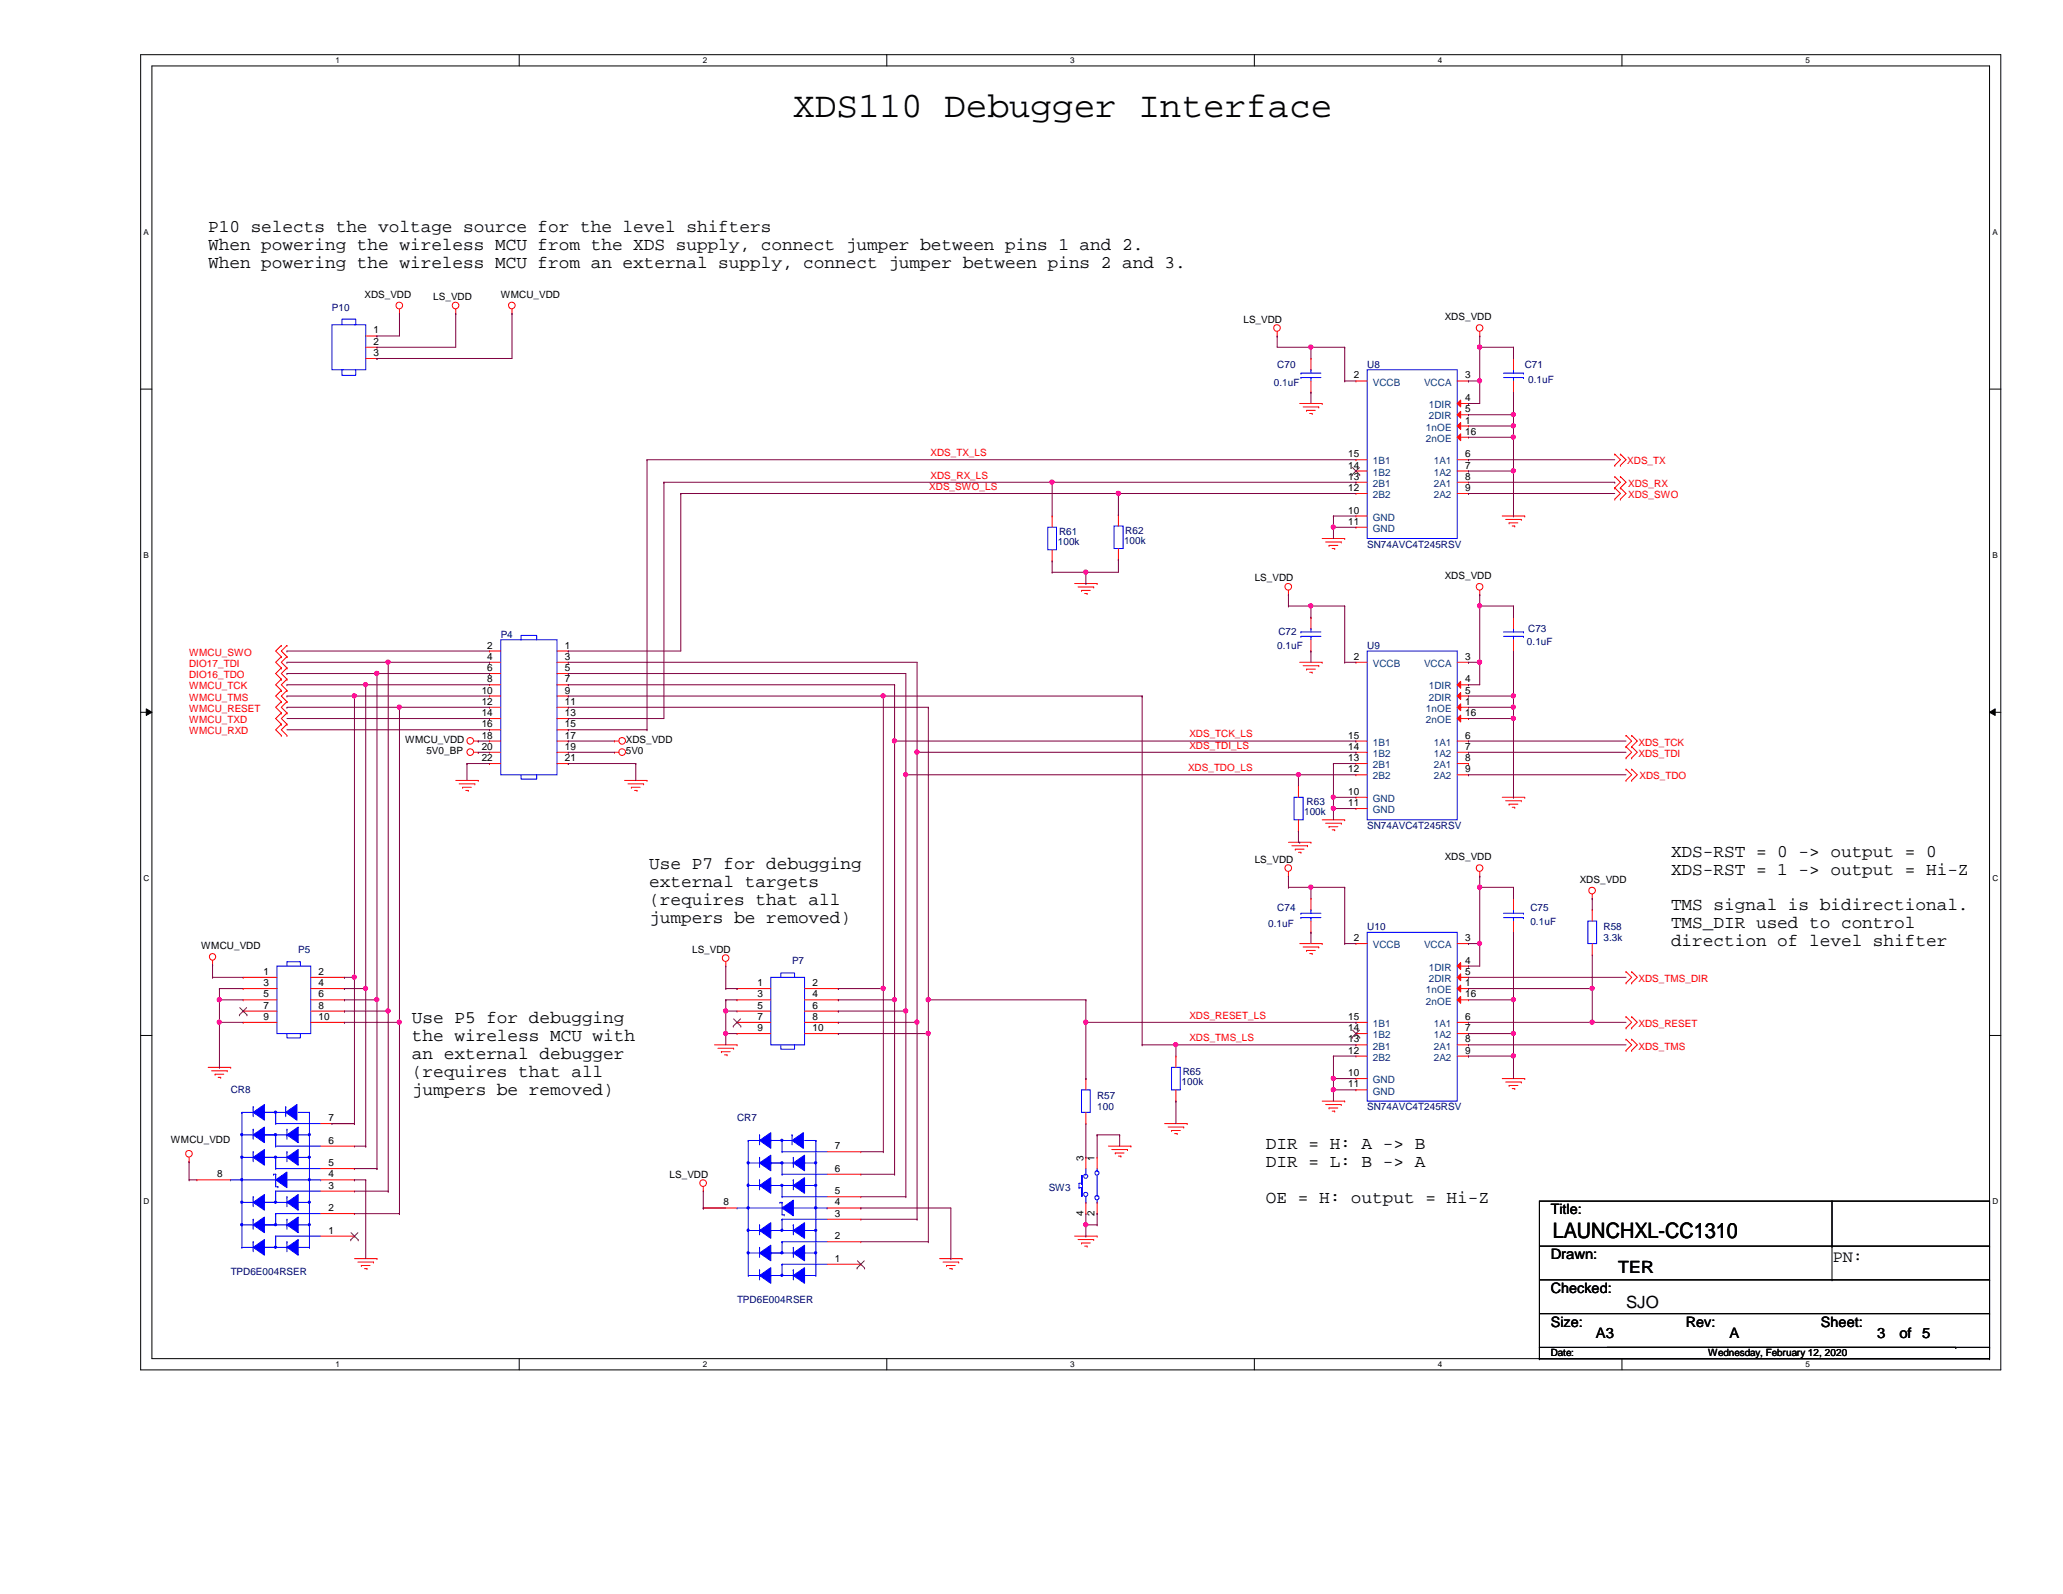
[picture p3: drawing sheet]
<svg xmlns="http://www.w3.org/2000/svg" width="279mm" height="216mm" viewBox="0 0 279 216" stroke-linecap="round" stroke-linejoin="round" font-family="sans-serif">
<defs><g id="words">
<text font-size="4.9" x="107.4" y="15.8">XDS110 Debugger Interface</text>
<text font-size="2.9" x="210.3" y="167.7">LAUNCHXL-CC1310</text>
<g font-size="2.4">
<text x="28.2" y="31.5">P10 selects the voltage source for the level shifters</text>
<text x="28.2" y="33.9">When powering the wireless MCU from the XDS supply, connect jumper between pins 1 and 2.</text>
<text x="28.2" y="36.3">When powering the wireless MCU from an external supply, connect jumper between pins 2 and 3.</text>
<text x="87.9" y="117.7">Use P7 for debugging</text>
<text x="226.3" y="116">XDS-RST = 0 -&gt; output = 0</text>
<text x="226.3" y="118.4">XDS-RST = 1 -&gt; output = Hi-Z</text>
<text x="87.9" y="120.1">external targets</text>
<text x="87.9" y="122.6">(requires that all</text>
<text x="87.9" y="125">jumpers be removed)</text>
<text x="226.3" y="123.3">TMS signal is bidirectional.</text>
<text x="226.3" y="125.7">TMS_DIR used to control</text>
<text x="226.3" y="128.1">direction of level shifter</text>
<text x="55.8" y="138.6">Use P5 for debugging</text>
<text x="55.8" y="141">the wireless MCU with</text>
<text x="55.8" y="143.4">an external debugger</text>
<text x="55.8" y="145.8">(requires that all</text>
<text x="55.8" y="148.3">jumpers be removed)</text>
<text x="171.4" y="155.7">DIR = H: A -&gt; B</text>
<text x="171.4" y="158.1">DIR = L: B -&gt; A</text>
<text x="171.4" y="162.9">OE = H: output = Hi-Z</text>
</g>
<g font-size="2.3">
<text x="219.2" y="172.4">TER</text>
<text x="248.2" y="171">PN:</text>
<text x="220.2" y="177.1">SJO</text>
</g>
<g font-size="1.9">
<text x="210" y="164.5">Title:</text>
<text x="210" y="170.6">Drawn:</text>
<text x="210" y="175.1">Checked:</text>
<text x="210" y="179.7">Size:</text>
<text x="228.3" y="179.7">Rev:</text>
<text x="246.6" y="179.7">Sheet:</text>
<text x="216.1" y="181.2">A3</text>
<text x="234.2" y="181.2">A</text>
<text x="254.2" y="181.2">3</text>
<text x="257.3" y="181.2">of</text>
<text x="260.3" y="181.2">5</text>
</g>
<g font-size="1.4">
<text x="49.4" y="40.3">XDS_VDD</text>
<text x="58.7" y="40.6">LS_VDD</text>
<text x="67.8" y="40.3">WMCU_VDD</text>
<text x="50.6" y="45.2">1</text>
<text x="50.6" y="46.7">2</text>
<text x="168.4" y="43.7">LS_VDD</text>
<text x="195.7" y="43.4">XDS_VDD</text>
<text x="50.6" y="48.2">3</text>
<text x="183.3" y="51.3">2</text>
<text x="198.4" y="51.3">3</text>
<text x="198.4" y="57.4">1</text>
<text x="198.4" y="58.9">16</text>
<text x="198.4" y="54.3">4</text>
<text x="198.4" y="55.8">5</text>
<text x="182.6" y="61.9">15</text>
<text x="182.6" y="63.5">14</text>
<text x="182.6" y="65">13</text>
<text x="198.4" y="61.9">6</text>
<text x="198.4" y="63.5">7</text>
<text x="198.4" y="65">8</text>
<text x="182.6" y="69.6">10</text>
<text x="182.6" y="71.1">11</text>
<text x="182.6" y="66.5">12</text>
<text x="198.4" y="66.5">9</text>
<text x="169.9" y="78.7">LS_VDD</text>
<text x="195.7" y="78.4">XDS_VDD</text>
<text x="66" y="87.8">2</text>
<text x="66" y="89.4">4</text>
<text x="76.5" y="87.8">1</text>
<text x="76.5" y="89.4">3</text>
<text x="183.3" y="89.4">2</text>
<text x="198.4" y="89.4">3</text>
<text x="65.2" y="93.9">10</text>
<text x="65.2" y="95.5">12</text>
<text x="66" y="90.9">6</text>
<text x="66" y="92.4">8</text>
<text x="76.5" y="90.9">5</text>
<text x="76.5" y="92.4">7</text>
<text x="76.5" y="93.9">9</text>
<text x="76.5" y="95.5">11</text>
<text x="198.4" y="95.5">1</text>
<text x="198.4" y="92.4">4</text>
<text x="198.4" y="93.9">5</text>
<text x="54.9" y="100.7">WMCU_VDD</text>
<text x="65.2" y="97">14</text>
<text x="65.2" y="98.5">16</text>
<text x="65.2" y="100">18</text>
<text x="65.2" y="101.6">20</text>
<text x="76.5" y="97">13</text>
<text x="76.5" y="98.5">15</text>
<text x="76.5" y="100">17</text>
<text x="76.5" y="101.6">19</text>
<text x="84.8" y="100.7">XDS_VDD</text>
<text x="182.6" y="100">15</text>
<text x="182.6" y="101.6">14</text>
<text x="198.4" y="100">6</text>
<text x="198.4" y="101.6">7</text>
<text x="198.4" y="97">16</text>
<text x="57.7" y="102.2">5V0_BP</text>
<text x="65.2" y="103.1">22</text>
<text x="76.5" y="103.1">21</text>
<text x="84.8" y="102.2">5V0</text>
<text x="182.6" y="107.7">10</text>
<text x="182.6" y="103.1">13</text>
<text x="182.6" y="104.6">12</text>
<text x="198.4" y="103.1">8</text>
<text x="198.4" y="104.6">9</text>
<text x="182.6" y="109.2">11</text>
<text x="169.9" y="116.8">LS_VDD</text>
<text x="195.7" y="116.5">XDS_VDD</text>
<text x="214" y="119.6">XDS_VDD</text>
<text x="27.3" y="128.6">WMCU_VDD</text>
<text x="93.7" y="129">LS_VDD</text>
<text x="183.3" y="127.5">2</text>
<text x="198.4" y="127.5">3</text>
<text x="198.4" y="130.5">4</text>
<text x="35.7" y="132">1</text>
<text x="35.7" y="133.6">3</text>
<text x="35.7" y="135.1">5</text>
<text x="35.7" y="136.6">7</text>
<text x="43.1" y="132">2</text>
<text x="43.1" y="133.6">4</text>
<text x="43.1" y="135.1">6</text>
<text x="43.1" y="136.6">8</text>
<text x="102.6" y="133.6">1</text>
<text x="102.6" y="135.1">3</text>
<text x="102.6" y="136.6">5</text>
<text x="110" y="133.6">2</text>
<text x="110" y="135.1">4</text>
<text x="110" y="136.6">6</text>
<text x="198.4" y="133.6">1</text>
<text x="198.4" y="135.1">16</text>
<text x="198.4" y="132">5</text>
<text x="35.7" y="138.1">9</text>
<text x="43.1" y="138.1">10</text>
<text x="102.6" y="138.1">7</text>
<text x="102.6" y="139.7">9</text>
<text x="110" y="138.1">8</text>
<text x="110" y="139.7">10</text>
<text x="182.6" y="138.1">15</text>
<text x="182.6" y="139.7">14</text>
<text x="182.6" y="141.2">13</text>
<text x="182.6" y="142.7">12</text>
<text x="198.4" y="138.1">6</text>
<text x="198.4" y="139.7">7</text>
<text x="198.4" y="141.2">8</text>
<text x="198.4" y="142.7">9</text>
<text x="182.6" y="145.8">10</text>
<text x="182.6" y="147.3">11</text>
<text x="23.2" y="154.8">WMCU_VDD</text>
<text x="44.5" y="154.9">6</text>
<text x="44.5" y="151.8">7</text>
<text x="113.1" y="155.7">7</text>
<text x="29.4" y="159.5">8</text>
<text x="44.5" y="161">3</text>
<text x="44.5" y="159.5">4</text>
<text x="44.5" y="157.9">5</text>
<text x="90.7" y="159.5">LS_VDD</text>
<text x="113.1" y="161.8">5</text>
<text x="113.1" y="158.7">6</text>
<text x="146.7" y="157.2" transform="rotate(-90 146.7 157.2)">3</text>
<text x="148.3" y="157.2" transform="rotate(-90 148.3 157.2)">1</text>
<text x="44.5" y="167.1">1</text>
<text x="44.5" y="164">2</text>
<text x="98" y="163.3">8</text>
<text x="113.1" y="167.9">2</text>
<text x="113.1" y="164.8">3</text>
<text x="113.1" y="163.3">4</text>
<text x="146.7" y="164.7" transform="rotate(-90 146.7 164.7)">4</text>
<text x="148.3" y="164.7" transform="rotate(-90 148.3 164.7)">2</text>
<text x="113.1" y="170.9">1</text>
<text x="210" y="183.7">Date:</text>
<text x="231.4" y="183.7">Wednesday, February 12, 2020</text>
</g>
<g font-size="1.4" fill="#000080">
<text x="45" y="42.2">P10</text>
<text x="172.5" y="52.2">0.1uF</text>
<text x="173" y="49.8">C70</text>
<text x="185.2" y="49.8">U8</text>
<text x="206.5" y="49.8">C71</text>
<text x="207" y="51.9">0.1uF</text>
<text x="143.3" y="73.9">100k</text>
<text x="143.4" y="72.5">R61</text>
<text x="152.2" y="73.7">100k</text>
<text x="152.4" y="72.3">R62</text>
<text x="185.2" y="74.2">SN74AVC4T245RSV</text>
<text x="67.8" y="86.4">P4</text>
<text x="173" y="87.9">0.1uF</text>
<text x="173.1" y="86.1">C72</text>
<text x="185.2" y="87.9">U9</text>
<text x="206.8" y="87.4">0.1uF</text>
<text x="207" y="85.6">C73</text>
<text x="176.6" y="110.4">100k</text>
<text x="177" y="109.1">R63</text>
<text x="185.2" y="112.3">SN74AVC4T245RSV</text>
<text x="171.7" y="125.5">0.1uF</text>
<text x="173" y="123.4">C74</text>
<text x="185.2" y="126">U10</text>
<text x="207.3" y="123.4">C75</text>
<text x="207.3" y="125.2">0.1uF</text>
<text x="217.2" y="126">R58</text>
<text x="40.4" y="129">P5</text>
<text x="107.3" y="130.6">P7</text>
<text x="217.2" y="127.5">3.3k</text>
<text x="31.2" y="148.1">CR8</text>
<text x="148.6" y="148.8">R57</text>
<text x="160" y="147">100k</text>
<text x="160.2" y="145.6">R65</text>
<text x="99.8" y="151.9">CR7</text>
<text x="148.6" y="150.4">100</text>
<text x="185.2" y="150.4">SN74AVC4T245RSV</text>
<text x="142" y="161.3">SW3</text>
<text x="31.2" y="172.6">TPD6E004RSER</text>
<text x="99.8" y="176.4">TPD6E004RSER</text>
</g>
<g font-size="1.4" fill="#004080">
<text x="185.9" y="52.2">VCCB</text>
<text x="192.9" y="52.2">VCCA</text>
<text x="193.1" y="58.3">1nOE</text>
<text x="193.1" y="59.9">2nOE</text>
<text x="193.5" y="55.3">1DIR</text>
<text x="193.5" y="56.8">2DIR</text>
<text x="185.9" y="62.9">1B1</text>
<text x="185.9" y="64.4">1B2</text>
<text x="185.9" y="66">2B1</text>
<text x="194.2" y="62.9">1A1</text>
<text x="194.2" y="64.4">1A2</text>
<text x="194.2" y="66">2A1</text>
<text x="185.9" y="70.5">GND</text>
<text x="185.9" y="67.5">2B2</text>
<text x="194.2" y="67.5">2A2</text>
<text x="185.9" y="72.1">GND</text>
<text x="185.9" y="90.3">VCCB</text>
<text x="192.9" y="90.3">VCCA</text>
<text x="193.5" y="93.4">1DIR</text>
<text x="193.5" y="94.9">2DIR</text>
<text x="185.9" y="101">1B1</text>
<text x="193.1" y="96.4">1nOE</text>
<text x="193.1" y="98">2nOE</text>
<text x="194.2" y="101">1A1</text>
<text x="185.9" y="102.5">1B2</text>
<text x="185.9" y="104.1">2B1</text>
<text x="185.9" y="105.6">2B2</text>
<text x="194.2" y="102.5">1A2</text>
<text x="194.2" y="104.1">2A1</text>
<text x="194.2" y="105.6">2A2</text>
<text x="185.9" y="108.6">GND</text>
<text x="185.9" y="110.2">GND</text>
<text x="185.9" y="128.4">VCCB</text>
<text x="192.9" y="128.4">VCCA</text>
<text x="193.5" y="131.5">1DIR</text>
<text x="193.1" y="134.5">1nOE</text>
<text x="193.1" y="136.1">2nOE</text>
<text x="193.5" y="133">2DIR</text>
<text x="185.9" y="139.1">1B1</text>
<text x="185.9" y="140.6">1B2</text>
<text x="185.9" y="142.2">2B1</text>
<text x="185.9" y="143.7">2B2</text>
<text x="194.2" y="139.1">1A1</text>
<text x="194.2" y="140.6">1A2</text>
<text x="194.2" y="142.2">2A1</text>
<text x="194.2" y="143.7">2A2</text>
<text x="185.9" y="146.7">GND</text>
<text x="185.9" y="148.3">GND</text>
</g>
<g font-size="1.4" fill="#f00">
<text x="126" y="61.8">XDS_TX_LS</text>
<text x="126" y="64.8">XDS_RX_LS</text>
<text x="220.4" y="62.9">XDS_TX</text>
<text x="220.5" y="66">XDS_RX</text>
<text x="125.9" y="66.3">XDS_SWO_LS</text>
<text x="220.5" y="67.5">XDS_SWO</text>
<text x="25.6" y="88.8">WMCU_SWO</text>
<text x="25.6" y="91.9">DIO16_TDO</text>
<text x="25.6" y="90.3">DIO17_TDI</text>
<text x="25.6" y="94.9">WMCU_TMS</text>
<text x="25.6" y="93.4">WMCU_TCK</text>
<text x="25.6" y="99.5">WMCU_RXD</text>
<text x="25.6" y="96.4">WMCU_RESET</text>
<text x="25.6" y="98">WMCU_TXD</text>
<text x="161.1" y="101.4">XDS_TDI_LS</text>
<text x="161.1" y="99.9">XDS_TCK_LS</text>
<text x="221.9" y="101">XDS_TCK</text>
<text x="160.9" y="104.4">XDS_TDO_LS</text>
<text x="221.9" y="102.5">XDS_TDI</text>
<text x="222" y="105.6">XDS_TDO</text>
<text x="161.1" y="138">XDS_RESET_LS</text>
<text x="221.9" y="133">XDS_TMS_DIR</text>
<text x="161.1" y="141">XDS_TMS_LS</text>
<text x="221.9" y="142.2">XDS_TMS</text>
<text x="221.9" y="139.1">XDS_RESET</text>
</g>
<g font-size="1.1">
<text x="45.4" y="8.6">1</text>
<text x="95.2" y="8.6">2</text>
<text x="144.9" y="8.6">3</text>
<text x="194.7" y="8.6">4</text>
<text x="244.5" y="8.6">5</text>
<text x="19.4" y="31.8">A</text>
<text x="269.8" y="31.8">A</text>
<text x="19.4" y="75.6">B</text>
<text x="269.8" y="75.6">B</text>
<text x="19.4" y="119.3">C</text>
<text x="269.8" y="119.3">C</text>
<text x="19.4" y="163.1">D</text>
<text x="269.8" y="163.1">D</text>
<text x="45.4" y="185.2">1</text>
<text x="95.2" y="185.2">2</text>
<text x="144.9" y="185.2">3</text>
<text x="194.7" y="185.2">4</text>
<text x="244.5" y="185.2">5</text>
</g>
</g></defs>
<path d="M19.1 7.4h251.9v178.1h-251.9zM20.6 8.9h248.9v175.1h-248.9z" fill="none" stroke="#000" stroke-width=".14"/>
<g fill="#fff">
<path d="M45.4 7.6h.6v1.2h-.6z"/>
<path d="M45.4 184.2h.6v1.2h-.6z"/>
</g>
<path d="M70.3 7.4v1.5M70.3 184v1.5" fill="none" stroke="#000" stroke-width=".14"/>
<g fill="#fff">
<path d="M95.2 7.6h.6v1.2h-.6z"/>
<path d="M95.2 184.2h.6v1.2h-.6z"/>
</g>
<path d="M120.1 7.4v1.5M120.1 184v1.5" fill="none" stroke="#000" stroke-width=".14"/>
<g fill="#fff">
<path d="M144.9 7.6h.6v1.2h-.6z"/>
<path d="M144.9 184.2h.6v1.2h-.6z"/>
</g>
<path d="M169.9 7.4v1.5M169.9 184v1.5" fill="none" stroke="#000" stroke-width=".14"/>
<g fill="#fff">
<path d="M194.7 7.6h.6v1.2h-.6z"/>
<path d="M194.7 184.2h.6v1.2h-.6z"/>
</g>
<path d="M219.7 7.4v1.5M219.7 184v1.5" fill="none" stroke="#000" stroke-width=".14"/>
<g fill="#fff">
<path d="M244.5 7.6h.6v1.2h-.6z"/>
<path d="M244.5 184.2h.6v1.2h-.6z"/>
<path d="M19.4 30.8h.8v1.2h-.8z"/>
<path d="M269.8 30.8h.8v1.2h-.8z"/>
<path d="M19.4 74.6h.8v1.2h-.8z"/>
<path d="M269.8 74.6h.8v1.2h-.8z"/>
</g>
<path d="M19.1 52.7h1.5M269.5 52.7h1.5" fill="none" stroke="#000" stroke-width=".14"/>
<g fill="#fff">
<path d="M19.4 118.4h.8v1.1h-.8z"/>
<path d="M269.8 118.4h.8v1.1h-.8z"/>
</g>
<path d="M19.1 96.5h1.5M19.8 96l.8 .5-.8 .4zM269.5 96.5l.7-.5v.9zM269.5 96.5h1.5" fill="none" stroke="#000" stroke-width=".14"/>
<path d="M19.8 96l.8 .5-.8 .4zM269.5 96.5l.7-.5v.9z" fill="#000"/>
<g fill="#fff">
<path d="M19.4 162.1h.8v1.2h-.8z"/>
<path d="M269.8 162.1h.8v1.2h-.8z"/>
</g>
<g fill="none" stroke="#000" stroke-width=".14">
<path d="M19.1 140.2h1.5M269.5 140.2h1.5M208.5 162.7h61v19.8h-61zM208.5 168.8h61M208.5 173.4h61M208.5 177.9h61M248.1 173.4h.1M248.1 168.8h.1M248.1 162.7v10.7M269.5 168.8h.1M269.5 173.4h.1M269.5 177.9h.1"/>
<path d="M208.5 184h.1M208.5 182.5v1.5M208.5 184h61M217.6 182.5h47.3M264.9 182.5h.1M269.5 184h.1M269.5 182.5h.1M269.5 182.5v1.5"/>
</g>
<g fill="none" stroke="#f00" stroke-width=".14">
<path d="M54.1 42.5h.1M54.1 41.9v.6M61.7 42.5h.1M61.7 41.9v.6M69.3 42.5h.1M69.3 41.9v.6M173 45.5h.1M173 44.9v.6M176 54.7h3.1M176.5 55.1h2.1M177 55.6h.1M177 55.6h1.1"/>
<path d="M177.4 56h.3M177.7 56h.1M178.6 55.1h.1M179.1 54.7h.1M200.4 45.5h.1M200.4 44.9v.6M145.5 79h3.1M146 79.5h2.1M146.5 80h.1M146.5 80h1.2M148.1 79.5h.1M148.6 79h.1"/>
<path d="M151.5 75.8h.1M151.5 69.7h.1M151.5 69.7v1.5M151.5 74.3v1.5M174.5 80v.6M179.1 72.9h3M179.5 73.4h2.2M180 73.9h.1M180 73.9h1.2M180.4 74.3h.4M180.8 74.3h.1M181.7 73.4h.1"/>
<path d="M182.1 72.9h.1M200.4 80v.6M203.5 69.9h3M203.9 70.4h2.1M204.4 70.8h.1M204.4 70.8h1.2M204.8 71.2h.3M205.1 71.2h.1M206 70.4h.1M206.5 69.9h.1M218.7 64.6h.1M218.7 66.1h.1"/>
<path d="M218.7 67.6h.1M218.7 61.5h.1M218.7 63h.1M218.7 64.6l.8 .7-.8 .8M218.7 66.1l.8 .7-.8 .8M218.7 61.5l.8 .8-.8 .7M219.5 64.6h.1M219.5 66.1h.1M219.5 67.6h.1M219.5 61.5h.1M219.5 63h.1M219.5 64.6l.7 .7-.7 .8"/>
<path d="M219.5 66.1l.7 .7-.7 .8M219.5 61.5l.7 .8-.7 .7M38.1 98.1h.1M38.1 99.6h.1M38.1 90.5h.1M38.1 92h.1M38.1 88.9h.1M38.1 93.5h.1M38.1 95h.1M38.1 96.6h.1M38.1 87.4h.1M38.1 98.1l-.8 .7 .8 .8"/>
<path d="M38.1 90.5l-.8 .7 .8 .8M38.1 88.9l-.8 .8 .8 .8M38.1 93.5l-.8 .8 .8 .7M38.1 92l-.8 .8 .8 .7M38.1 95l-.8 .8 .8 .8M38.1 87.4l-.8 .8 .8 .7M38.1 96.6l-.8 .7 .8 .8M38.9 98.1h.1M38.9 99.6h.1M38.9 90.5h.1M38.9 92h.1M38.9 88.9h.1"/>
<path d="M38.9 93.5h.1M38.9 95h.1M38.9 96.6h.1M38.9 87.4h.1M38.9 98.1l-.8 .7 .8 .8M38.9 90.5l-.8 .7 .8 .8M38.9 88.9l-.8 .8 .8 .8M38.9 93.5l-.8 .8 .8 .7M38.9 92l-.8 .8 .8 .7M38.9 95l-.8 .8 .8 .8M38.9 87.4l-.8 .8 .8 .7M38.9 96.6l-.8 .7 .8 .8"/>
<path d="M146.9 80.4h.3M147.2 80.4h.1M174.5 80.6h.1M176 89.7h3.1M176.5 90.2h2.1M177 90.6h.1M177 90.6h1.1M177.4 91.1h.3M177.7 91.1h.1M178.6 90.2h.1M179.1 89.7h.1M200.4 80.6h.1"/>
<path d="M220.2 99.6h.1M220.2 99.6l.8 .8-.8 .7M221 99.6h.1M221 99.6l.7 .8-.7 .7M61.7 105.7h3.1M62.2 106.2h2.1M62.7 106.6h.1M62.7 106.6h1.1M63.1 107.1h.3M63.4 107.1h.1M64.2 101.9h.6M64.2 100.4h.6"/>
<path d="M64.3 106.2h.1M64.8 101.9h.1M64.8 105.7h.1M64.8 100.4h.1M83.2 101.9h.1M83.2 100.4h.1M83.2 101.9h.6M83.2 100.4h.6M84.6 105.7h3M85 106.2h2.2M85.5 106.6h.1M85.5 106.6h1.2"/>
<path d="M85.9 107.1h.4M86.3 107.1h.1M87.2 106.2h.1M87.6 105.7h.1M174.5 118.7h.1M174.5 114.1h3M174.5 118.1v.6M175 114.6h2.1M175.4 115h.1M175.4 115h1.2M175.9 115.4h.3M176.2 115.4h.1"/>
<path d="M177.1 114.6h.1M177.5 114.1h.1M179.1 111h3M179.5 111.5h2.2M180 112h.1M180 112h1.2M180.4 112.4h.4M180.8 112.4h.1M181.7 111.5h.1M182.1 111h.1M200.4 118.7h.1M200.4 118.1v.6"/>
<path d="M203.5 108h3M203.9 108.5h2.1M204.4 108.9h.1M204.4 108.9h1.2M204.8 109.3h.3M205.1 109.3h.1M206 108.5h.1M206.5 108h.1M220.2 104.2h.1M220.2 105.7h.1M220.2 101.1h.1M220.2 102.7h.1"/>
<path d="M220.2 104.2l.8 .7-.8 .8M220.2 101.1l.8 .8-.8 .8M221 104.2h.1M221 105.7h.1M221 101.1h.1M221 102.7h.1M221 104.2l.7 .7-.7 .8M221 101.1l.7 .8-.7 .8M28.8 130.7h.1M28.8 130.1v.6M98.3 130.9h.1M98.3 130.3v.6"/>
<path d="M176 127.8h3.1M176.5 128.3h2.1M177 128.7h.1M177 128.7h1.1M177.4 129.2h.3M177.7 129.2h.1M178.6 128.3h.1M179.1 127.8h.1M215.6 121.7h.1M215.6 121.1v.6M220.2 137.7h.1M220.2 139.2h.1"/>
<path d="M220.2 131.6h.1M220.2 133.1h.1M220.2 137.7l.8 .8-.8 .7M220.2 131.6l.8 .8-.8 .7M221 137.7h.1M221 139.2h.1M221 131.6h.1M221 133.1h.1M221 137.7l.7 .8-.7 .7M221 131.6l.7 .8-.7 .7M25.6 157.4h.1M25.6 156.8v.6"/>
<path d="M28.2 144.6h3M28.7 145h2.1M29.1 145.5h.1M29.1 145.5h1.2M29.5 145.9h.4M29.9 145.9h.1M30.8 145h.1M31.2 144.6h.1M96.8 141.5h3M97.2 142h2.2M97.7 142.5h.1M97.7 142.5h1.2"/>
<path d="M98.1 142.9h.4M98.5 142.9h.1M99.4 142h.1M99.8 141.5h.1M150.1 155.2h3.1M150.6 155.7h2.1M151 156.2h.1M151 156.2h1.2M151.5 156.6h.3M151.8 156.6h.1M152.7 155.7h.1M153.2 155.2h.1"/>
<path d="M157.7 152.2h3.1M158.2 152.7h2.1M158.7 153.1h.1M158.7 153.1h1.2M159.1 153.5h.3M159.4 153.5h.1M160.3 152.7h.1M160.8 152.2h.1M179.1 149.1h3M179.5 149.6h2.2M180 150.1h.1M180 150.1h1.2"/>
<path d="M180.4 150.5h.4M180.8 150.5h.1M181.7 149.6h.1M182.1 149.1h.1M203.5 146.1h3M203.9 146.6h2.1M204.4 147h.1M204.4 147h1.2M204.8 147.4h.3M205.1 147.4h.1M206 146.6h.1M206.5 146.1h.1"/>
<path d="M220.2 140.8h.1M220.2 142.3h.1M220.2 140.8l.8 .7-.8 .8M221 140.8h.1M221 142.3h.1M221 140.8l.7 .7-.7 .8M48 170.5h3.1M48.5 170.9h2.1M48.9 171.4h.1M48.9 171.4h1.2M49.4 171.8h.3M49.7 171.8h.1"/>
<path d="M50.6 170.9h.1M51.1 170.5h.1M95.3 161.3h.1M95.3 160.7v.6M127.3 170.5h3M127.7 170.9h2.1M128.2 171.4h.1M128.2 171.4h1.2M128.6 171.8h.3M128.9 171.8h.1M129.8 170.9h.1M130.3 170.5h.1"/>
<path d="M145.5 167.4h3.1M146 167.9h2.1M146.5 168.4h.1M146.5 168.4h1.2M146.9 168.8h.3M147.2 168.8h.1M148.1 167.9h.1M148.6 167.4h.1"/>
<circle cx="54.1" cy="41.4" r=".45"/>
<circle cx="61.7" cy="41.4" r=".45"/>
<circle cx="69.3" cy="41.4" r=".45"/>
<circle cx="172.9" cy="44.4" r=".45"/>
<circle cx="200.4" cy="44.4" r=".45"/>
<circle cx="174.5" cy="79.5" r=".45"/>
<circle cx="200.4" cy="79.5" r=".45"/>
<circle cx="63.7" cy="101.9" r=".45"/>
<circle cx="63.7" cy="100.3" r=".45"/>
<circle cx="84.3" cy="101.9" r=".45"/>
<circle cx="84.3" cy="100.3" r=".45"/>
<circle cx="174.5" cy="117.6" r=".45"/>
<circle cx="200.4" cy="117.6" r=".45"/>
<circle cx="28.8" cy="129.6" r=".44"/>
<circle cx="98.3" cy="129.8" r=".45"/>
<circle cx="215.6" cy="120.6" r=".45"/>
<circle cx="25.6" cy="156.3" r=".45"/>
<circle cx="95.2" cy="160.2" r=".45"/>
</g>
<path d="M150.9 71.2h1.2v3.1h-1.2z" fill="none" stroke="#00f" stroke-width=".14"/>
<path d="M102.9 172.8l1.5-1.1v2.1z" fill-rule="evenodd" fill="#00f"/>
<path d="M101.3 172.8h.1M101.3 172.8h1.6M102.9 172.8l1.5-1.1v2.1zM102.9 172h.1M102.9 172v1.4M104.4 172.8h.1M104.4 172.8h3M107.4 172.8h.1M109 172.8h1.5M110.5 172.8h.1" fill="none" stroke="#00f" stroke-width=".14"/>
<path d="M102.9 169.7l1.5-1v2.1z" fill-rule="evenodd" fill="#00f"/>
<path d="M101.3 169.7h.1M101.3 169.7h1.6M102.9 169.7l1.5-1v2.1zM102.9 169h.1M102.9 169v1.3M104.4 169.7h.1M104.4 169.7h3M107.4 169.7h.1M109 169.7h1.5M110.5 169.7h.1" fill="none" stroke="#00f" stroke-width=".14"/>
<path d="M102.9 166.7l1.5-1.1v2.1z" fill-rule="evenodd" fill="#00f"/>
<path d="M101.3 166.7h.1M101.3 166.7h1.6M102.9 166.7l1.5-1.1v2.1zM102.9 165.9h.1M102.9 165.9v1.4M104.4 166.7h.1M104.4 166.7h3M107.4 166.7h.1M109 166.7h1.5M110.5 166.7h.1" fill="none" stroke="#00f" stroke-width=".14"/>
<path d="M102.9 160.6l1.5-1.1v2.1z" fill-rule="evenodd" fill="#00f"/>
<path d="M102.9 159.8h.1M102.9 159.8v1.4M101.3 160.6h.1M101.3 160.6h1.6M102.9 160.6l1.5-1.1v2.1zM104.4 160.6h.1M104.4 160.6h3.2M107.6 160.6h.1M109 160.6h1.5M110.5 160.6h.1" fill="none" stroke="#00f" stroke-width=".14"/>
<path d="M102.9 157.5l1.5-1v2.1z" fill-rule="evenodd" fill="#00f"/>
<path d="M101.3 157.5h.1M101.3 157.5h1.6M102.9 157.5l1.5-1v2.1zM102.9 156.8h.1M102.9 156.8v1.3M104.4 157.5h.1M104.4 157.5h3M107.4 157.5h.1M109 157.5h1.5M110.5 157.5h.1" fill="none" stroke="#00f" stroke-width=".14"/>
<path d="M102.9 154.5l1.5-1.1v2.1z" fill-rule="evenodd" fill="#00f"/>
<path d="M101.3 154.5h.1M101.3 154.5h1.6M102.9 154.5l1.5-1.1v2.1zM102.9 153.7h.1M102.9 153.7v1.4M104.4 154.5h.1M104.4 154.5h3.2M107.6 154.5h.1" fill="none" stroke="#00f" stroke-width=".14"/>
<path d="M105.9 163.6l1.5-1v2.1z" fill-rule="evenodd" fill="#00f"/>
<g fill="none" stroke="#00f" stroke-width=".14">
<path d="M105.9 159h.1M105.9 156h.1M105.9 157.5h.1M105.9 154.5h.1M105.9 154.5v1.5M105.9 157.5v1.5M105.9 159h6.1M105.9 156h6.1M99.8 163.6h.1M99.8 163.6h6.1M101.3 163.6h.1M105.6 162.9h.1"/>
<path d="M105.6 162.9h.3M105.9 163.6l1.5-1v2.1zM105.9 162.9h.1M105.9 171.2h.1M105.9 168.2h.1M105.9 165.1h.1M105.9 162.1h.1M105.9 160.6h.1M105.9 160.6v1.5M105.9 162.9v1.6h.3M105.9 165.1v1.6M105.9 168.2v1.5"/>
<path d="M105.9 171.2v1.6M105.9 171.2h6.1M105.9 168.2h6.1M105.9 165.1h6.1M105.9 162.1h6.1M106.2 164.5h.1M107.4 163.6h4.6M110.5 163.6h.1M112 163.6h.1"/>
</g>
<path d="M110.4 169.6h.2v.2h-.2z" fill-rule="evenodd" fill="#00f"/>
<path d="M110.4 169.6h.2v.2h-.2z" fill="none" stroke="#00f" stroke-width=".14"/>
<path d="M101.2 160.4h.2v.2h-.2z" fill-rule="evenodd" fill="#00f"/>
<path d="M101.2 160.4h.2v.2h-.2z" fill="none" stroke="#00f" stroke-width=".14"/>
<path d="M101.2 157.4h.2v.2h-.2z" fill-rule="evenodd" fill="#00f"/>
<path d="M101.2 157.4h.2v.2h-.2z" fill="none" stroke="#00f" stroke-width=".14"/>
<path d="M110.4 157.4h.2v.2h-.2z" fill-rule="evenodd" fill="#00f"/>
<path d="M110.4 157.4h.2v.2h-.2z" fill="none" stroke="#00f" stroke-width=".14"/>
<path d="M110.4 160.4h.2v.2h-.2z" fill-rule="evenodd" fill="#00f"/>
<path d="M110.4 160.4h.2v.2h-.2z" fill="none" stroke="#00f" stroke-width=".14"/>
<path d="M105.8 154.3h.2v.2h-.2z" fill-rule="evenodd" fill="#00f"/>
<path d="M105.8 154.3h.2v.2h-.2z" fill="none" stroke="#00f" stroke-width=".14"/>
<path d="M105.8 157.4h.2v.2h-.2z" fill-rule="evenodd" fill="#00f"/>
<path d="M105.8 157.4h.2v.2h-.2z" fill="none" stroke="#00f" stroke-width=".14"/>
<path d="M105.8 160.4h.2v.2h-.2z" fill-rule="evenodd" fill="#00f"/>
<path d="M105.8 160.4h.2v.2h-.2z" fill="none" stroke="#00f" stroke-width=".14"/>
<path d="M105.8 166.5h.2v.2h-.2z" fill-rule="evenodd" fill="#00f"/>
<path d="M105.8 166.5h.2v.2h-.2z" fill="none" stroke="#00f" stroke-width=".14"/>
<path d="M105.8 169.6h.2v.2h-.2z" fill-rule="evenodd" fill="#00f"/>
<path d="M105.8 169.6h.2v.2h-.2z" fill="none" stroke="#00f" stroke-width=".14"/>
<path d="M105.8 172.6h.2v.2h-.2z" fill-rule="evenodd" fill="#00f"/>
<path d="M105.8 172.6h.2v.2h-.2z" fill="none" stroke="#00f" stroke-width=".14"/>
<path d="M101.2 169.6h.2v.2h-.2z" fill-rule="evenodd" fill="#00f"/>
<path d="M101.2 169.6h.2v.2h-.2z" fill="none" stroke="#00f" stroke-width=".14"/>
<path d="M101.2 166.5h.2v.2h-.2z" fill-rule="evenodd" fill="#00f"/>
<path d="M109 154.5h1.5M110.5 154.5h.1M101.2 166.5h.2v.2h-.2zM107.4 172h.1M107.4 172v1.4" fill="none" stroke="#00f" stroke-width=".14"/>
<path d="M107.4 172.8l1.6-1.1v2.1z" fill-rule="evenodd" fill="#00f"/>
<path d="M107.4 172.8l1.6-1.1v2.1zM107.4 169h.1M107.4 169v1.3" fill="none" stroke="#00f" stroke-width=".14"/>
<path d="M107.4 169.7l1.6-1v2.1z" fill-rule="evenodd" fill="#00f"/>
<path d="M107.4 169.7l1.6-1v2.1zM107.4 165.9h.1M107.4 165.9v1.4" fill="none" stroke="#00f" stroke-width=".14"/>
<path d="M107.4 166.7l1.6-1.1v2.1z" fill-rule="evenodd" fill="#00f"/>
<path d="M107.4 159.8h.1M107.4 159.8v1.4M107.4 166.7l1.6-1.1v2.1z" fill="none" stroke="#00f" stroke-width=".14"/>
<path d="M107.4 160.6l1.6-1.1v2.1z" fill-rule="evenodd" fill="#00f"/>
<path d="M107.4 156.8h.1M107.4 156.8v1.3M107.4 160.6l1.6-1.1v2.1z" fill="none" stroke="#00f" stroke-width=".14"/>
<path d="M107.4 157.5l1.6-1v2.1z" fill-rule="evenodd" fill="#00f"/>
<path d="M107.3 153.7h.1M107.3 153.7v1.4M107.4 157.5l1.6-1v2.1z" fill="none" stroke="#00f" stroke-width=".14"/>
<path d="M107.3 154.5l1.5-1.1v2.1z" fill-rule="evenodd" fill="#00f"/>
<path d="M107.3 154.5l1.5-1.1v2.1z" fill="none" stroke="#00f" stroke-width=".14"/>
<path d="M110.4 163.5h.2v.2h-.2z" fill-rule="evenodd" fill="#00f"/>
<path d="M110.4 163.5h.2v.2h-.2z" fill="none" stroke="#00f" stroke-width=".14"/>
<path d="M101.2 163.5h.2v.2h-.2z" fill-rule="evenodd" fill="#00f"/>
<path d="M101.2 163.5h.2v.2h-.2z" fill="none" stroke="#00f" stroke-width=".14"/>
<path d="M110.4 166.5h.2v.2h-.2z" fill-rule="evenodd" fill="#00f"/>
<g fill="none" stroke="#00f" stroke-width=".14">
<path d="M185.2 50.1h12.2v22.8h-12.2zM203.6 51.1h2.7M203.6 50.5h2.7M205 51.1h.1M205 50.1h.1M205 50.1v.4M205 51.1v.5M206.3 51.1h.1M206.3 50.5h.1M141.9 71.4h1.2v3.1h-1.2zM176.2 86.2h.1M176.2 85.6h.1"/>
<path d="M176.2 86.2h2.7M176.2 85.6h2.7M177.5 86.2h.1M177.5 85.1h.1M177.5 85.1v.5M177.5 86.2v.5M101.3 154.5h.1M101.3 154.5v18.3M110.5 154.5h.1M110.5 154.5v18.3M110.4 166.5h.2v.2h-.2z"/>
</g>
<g fill="none" stroke="#f00" stroke-width=".14">
<path d="M205 48.6h.1M205 53.1h.1M205 48.6v1.5M205 51.6v1.5M142.5 76h.1M142.5 69.9h.1M142.5 69.9v1.5M142.5 74.5v1.5M183.6 69.9h.1M183.6 69.9h1.6M197.4 62.3h1.5M197.4 63.8h1.5"/>
<path d="M197.4 65.3h1.5M197.4 66.8h1.5M198.9 62.3h.1M198.9 63.8h.1M198.9 65.3h.1M198.9 66.8h.1M177.5 83.6h.1M177.5 88.2h.1M177.5 83.6v1.5M177.5 86.7v1.5M112 159h4.6M112 156h4.6"/>
<path d="M116.6 159h.1M116.6 156h.1M95.3 163.6h.1M95.3 163.6h4.5M112 171.2h4.6M112 168.2h4.6M112 165.1h4.6M112 163.6h4.6M112 162.1h4.6M116.6 171.2h.1M116.6 168.2h.1M116.6 165.1h.1"/>
<path d="M116.6 163.6h.1M116.6 162.1h.1"/>
</g>
<path d="M116.1 171.7h.1M116.1 170.8l1 .9M117.1 170.8l-1 .9M117.1 171.7h.1" fill="none" stroke="#804000" stroke-width=".14"/>
<path d="M197.4 57.7l.4-.5v1z" fill="#f00"/>
<path d="M197.4 57.7l.4-.5v1zM197.4 57.7h1.5M198.9 57.7h.1" fill="none" stroke="#f00" stroke-width=".14"/>
<path d="M197.4 59.2l.4-.4v.9z" fill="#f00"/>
<path d="M197.4 59.2l.4-.4v.9zM197.4 59.2h1.5M197.4 51.6h1.5M198.9 59.2h.1M198.9 51.6h.1M183.6 71.4h.1M183.6 71.4h1.6" fill="none" stroke="#f00" stroke-width=".14"/>
<path d="M197.4 54.7l.4-.5v.9z" fill="#f00"/>
<path d="M197.4 54.7l.4-.5v.9zM197.4 54.7h1.5M198.9 54.7h.1" fill="none" stroke="#f00" stroke-width=".14"/>
<path d="M197.4 56.2l.4-.5v.9z" fill="#f00"/>
<g fill="none" stroke="#f00" stroke-width=".14">
<path d="M183.6 51.6h.1M183.6 51.6h1.6M197.4 56.2l.4-.5v.9zM197.4 56.2h1.5M198.9 56.2h.1M183.6 62.3h.1M183.6 63.8h.1M183.6 65.3h.1M183.6 66.8h.1M183.6 62.3h1.6M183.6 63.8h1.6M183.6 65.3h1.6"/>
<path d="M183.6 66.8h1.6M183.6 108h.1M183.6 108h1.6M197.4 100.4h1.5M197.4 101.9h1.5M197.4 103.4h1.5M197.4 104.9h1.5M198.9 100.4h.1M198.9 101.9h.1M198.9 103.4h.1M198.9 104.9h.1M177.5 121.7h.1"/>
<path d="M177.5 126.3h.1M177.5 121.7v1.5M177.5 124.8v1.5"/>
</g>
<path d="M183.1 64.3h.1M183.2 63.3l1 1M184.1 63.3l-1 1M184.2 64.3h.1" fill="none" stroke="#804000" stroke-width=".14"/>
<path d="M185.2 88.2h12.2v22.8h-12.2zM176.2 124.3h.1M176.2 123.7h.1M176.2 124.3h2.7M176.2 123.7h2.7M177.5 124.3h.1M177.5 123.2h.1M177.5 123.2v.5M177.5 124.3v.5" fill="none" stroke="#00f" stroke-width=".14"/>
<path d="M197.4 95.8l.4-.5v1z" fill="#f00"/>
<path d="M197.4 95.8l.4-.5v1zM197.4 95.8h1.5M198.9 95.8h.1" fill="none" stroke="#f00" stroke-width=".14"/>
<path d="M197.4 97.3l.4-.4v.9z" fill="#f00"/>
<path d="M197.4 97.3l.4-.4v.9zM197.4 97.3h1.5M197.4 89.7h1.5M198.9 97.3h.1M198.9 89.7h.1M183.6 109.5h.1M183.6 109.5h1.6" fill="none" stroke="#f00" stroke-width=".14"/>
<path d="M197.4 92.8l.4-.5v.9z" fill="#f00"/>
<path d="M197.4 92.8l.4-.5v.9zM197.4 92.8h1.5M198.9 92.8h.1" fill="none" stroke="#f00" stroke-width=".14"/>
<path d="M197.4 94.3l.4-.5v.9z" fill="#f00"/>
<g fill="none" stroke="#f00" stroke-width=".14">
<path d="M183.6 89.7h.1M183.6 89.7h1.6M197.4 94.3l.4-.5v.9zM197.4 94.3h1.5M198.9 94.3h.1M183.6 100.4h.1M183.6 101.9h.1M183.6 103.4h.1M183.6 104.9h.1M183.6 100.4h1.6M183.6 101.9h1.6M183.6 103.4h1.6"/>
<path d="M183.6 104.9h1.6M197.4 138.5h1.5M197.4 140h1.5M198.9 138.5h.1M198.9 140h.1M183.6 146.1h.1M183.6 146.1h1.6M197.4 141.5h1.5M197.4 143h1.5M198.9 141.5h.1M198.9 143h.1"/>
</g>
<path d="M185.2 126.3h12.2v22.8h-12.2z" fill="none" stroke="#00f" stroke-width=".14"/>
<path d="M197.4 133.9l.4-.5v1z" fill="#f00"/>
<path d="M197.4 133.9l.4-.5v1zM197.4 133.9h1.5M198.9 133.9h.1" fill="none" stroke="#f00" stroke-width=".14"/>
<path d="M197.4 135.4l.4-.4v.9z" fill="#f00"/>
<path d="M197.4 135.4l.4-.4v.9zM197.4 135.4h1.5M197.4 127.8h1.5M198.9 135.4h.1M198.9 127.8h.1M183.6 147.6h.1M183.6 147.6h1.6" fill="none" stroke="#f00" stroke-width=".14"/>
<path d="M197.4 130.9l.4-.5v.9z" fill="#f00"/>
<path d="M197.4 130.9l.4-.5v.9zM197.4 130.9h1.5M198.9 130.9h.1" fill="none" stroke="#f00" stroke-width=".14"/>
<path d="M197.4 132.4l.4-.5v.9z" fill="#f00"/>
<g fill="none" stroke="#f00" stroke-width=".14">
<path d="M49.5 45.5h1.6M49.5 47h1.6M49.5 48.6h1.6M51.1 45.5h.1M51.1 47h.1M51.1 48.6h.1M66.3 88.2h.1M66.3 89.7h.1M66.3 91.2h.1M66.3 92.8h.1M66.3 94.3h.1M66.3 95.8h.1"/>
<path d="M66.3 97.3h.1M66.3 98.8h.1M66.3 88.2h1.5M66.3 89.7h1.5M66.3 91.2h1.5M66.3 92.8h1.5M66.3 94.3h1.5M66.3 95.8h1.5M66.3 97.3h1.5M66.3 98.8h1.5M75.4 88.2h1.6M75.4 89.7h1.6"/>
<path d="M75.4 91.2h1.6M75.4 92.8h1.6M75.4 94.3h1.6M75.4 95.8h1.6M75.4 97.3h1.6M75.4 98.8h1.6M77 88.2h.1M77 89.7h.1M77 91.2h.1M77 92.8h.1M77 94.3h.1M77 95.8h.1"/>
<path d="M77 97.3h.1M77 98.8h.1M205 83.6h.1M205 88.2h.1M205 83.6v1.5M205 86.7v1.5M66.3 100.4h.1M66.3 101.9h.1M66.3 103.4h.1M66.3 100.4h1.5M66.3 101.9h1.5M66.3 103.4h1.5"/>
<path d="M75.4 100.4h1.6M75.4 101.9h1.6M75.4 103.4h1.6M77 100.4h.1M77 101.9h.1M77 103.4h.1M175.9 112.6h.1M175.9 106.5h.1M175.9 106.5v1.5M175.9 111v1.6M32.9 132.4h.1M32.9 133.9h.1"/>
<path d="M32.9 135.4h.1M32.9 136.9h.1M32.9 138.5h.1M32.9 132.4h4.6M32.9 138.5h4.6M32.9 133.9h4.6M32.9 135.4h4.6M32.9 136.9h4.6M42.1 132.4h4.6M42.1 138.5h4.6M42.1 133.9h4.6M42.1 135.4h4.6"/>
<path d="M42.1 136.9h4.6M46.7 132.4h.1M46.7 133.9h.1M46.7 135.4h.1M46.7 136.9h.1M46.7 138.5h.1M183.6 127.8h.1M183.6 138.5h.1M183.6 140h.1M183.6 127.8h1.6M183.6 138.5h1.6M183.6 140h1.6"/>
<path d="M197.4 132.4l.4-.5v.9zM197.4 132.4h1.5M198.9 132.4h.1M147.1 156.8h.1M147.1 156.8v1.5M148.6 156.8h.1M148.6 156.8v1.5M159.3 149.1h.1M159.3 143h.1M159.3 143v1.6M159.3 147.6v1.5M183.6 141.5h.1"/>
<path d="M183.6 143h.1M183.6 141.5h1.6M183.6 143h1.6M147.1 164.4h.1M147.1 162.9v1.5M148.6 164.4h.1M148.6 162.9v1.5"/>
</g>
<path d="M32.4 137.5h.1M32.5 136.5l.9 1M33.4 136.5l-1 1M33.4 137.5h.1M183.2 139.5l1 1M184.1 139.5l-1 1M183.1 140.5h.1M184.2 140.5h.1" fill="none" stroke="#804000" stroke-width=".14"/>
<g fill="none" stroke="#00f" stroke-width=".14">
<path d="M45 44h4.5v6.1h-4.5zM46.3 44v-.8h1.9v.8h-.2M46.5 50.1h-.2v.7h1.9v-.7M67.8 86.7h7.6v18.2h-7.6zM70.6 86.7v-.6h2.1v.6M203.6 86.2h2.7M203.6 85.6h2.7M205 86.2h.1M205 85.1h.1M205 85.1v.5M205 86.2v.5M206.3 86.2h.1"/>
<path d="M206.3 85.6h.1M70.6 104.9v.6h2.1v-.6M175.3 108h1.2v3h-1.2zM37.5 130.9h4.6v9.1h-4.6zM38.9 130.9v-.6h1.8v.6M38.9 140v.6h1.8v-.6M146.5 159.2h.1M146.5 159.2v1.1M146.5 159.2h.1v2.7M147.1 159h.1M147.1 158.3v.7M148.6 158.6h.1"/>
<path d="M148.6 158.3v.3M148.6 159.2v2.7M158.7 144.6h1.2v3h-1.2zM146.1 160.9h.1M146.1 160.9h.4M146.5 161.9h.1M146.5 160.3h.1M146.5 160.9h.1M146.5 160.9v1M146.5 160.3h-.4v.6M146.6 161.9h.1M147.1 162.9h.1"/>
<path d="M147.1 162.1v.8M148.6 161.9h.1M148.6 162.9h.1M148.6 162.6v.3"/>
<circle cx="147" cy="159.3" r=".29"/>
<circle cx="148.6" cy="158.9" r=".29"/>
<circle cx="147" cy="161.8" r=".29"/>
<circle cx="148.6" cy="162.2" r=".29"/>
</g>
<path d="M34.3 169l1.5-1.1v2.1z" fill-rule="evenodd" fill="#00f"/>
<path d="M32.8 169h.1M32.8 169h1.5M34.3 169l1.5-1.1v2.1zM34.3 168.2h.1M34.3 168.2v1.3M35.8 169h.1M35.8 169h3.1M38.9 169h.1M40.4 169h1.5M41.9 169h.1" fill="none" stroke="#00f" stroke-width=".14"/>
<path d="M34.3 165.9l1.5-1.1v2.2z" fill-rule="evenodd" fill="#00f"/>
<path d="M32.8 165.9h.1M32.8 165.9h1.5M34.3 165.9l1.5-1.1v2.2zM34.3 165.1h.1M34.3 165.1v1.4M35.8 165.9h.1M35.8 165.9h3.1M38.9 165.9h.1M40.4 165.9h1.5M41.9 165.9h.1" fill="none" stroke="#00f" stroke-width=".14"/>
<path d="M34.3 162.9l1.5-1.1v2.1z" fill-rule="evenodd" fill="#00f"/>
<path d="M32.8 162.9h.1M32.8 162.9h1.5M34.3 162.9l1.5-1.1v2.1zM34.3 162.1h.1M34.3 162.1v1.3M35.8 162.9h.1M35.8 162.9h3.1M38.9 162.9h.1M40.4 162.9h1.5M41.9 162.9h.1" fill="none" stroke="#00f" stroke-width=".14"/>
<path d="M34.3 156.8l1.5-1.1v2.1z" fill-rule="evenodd" fill="#00f"/>
<path d="M32.8 156.8h.1M32.8 156.8h1.5M34.3 156.8l1.5-1.1v2.1zM34.3 156h.1M34.3 156v1.4M35.8 156.8h.1M35.8 156.8h3.2M39 156.8h.1M40.4 156.8h1.5M41.9 156.8h.1" fill="none" stroke="#00f" stroke-width=".14"/>
<path d="M34.3 153.7l1.5-1v2.1z" fill-rule="evenodd" fill="#00f"/>
<path d="M32.8 153.7h.1M32.8 153.7h1.5M34.3 153.7l1.5-1v2.1zM34.3 152.9h.1M34.3 152.9v1.4M35.8 153.7h.1M35.8 153.7h3.1M38.9 153.7h.1M40.4 153.7h1.5M41.9 153.7h.1" fill="none" stroke="#00f" stroke-width=".14"/>
<path d="M34.3 150.7l1.5-1.1v2.1z" fill-rule="evenodd" fill="#00f"/>
<path d="M32.8 150.7h.1M32.8 150.7h1.5M34.3 150.7l1.5-1.1v2.1zM34.3 149.9h.1M34.3 149.9v1.4M35.8 150.7h.1M35.8 150.7h3.2M39 150.7h.1" fill="none" stroke="#00f" stroke-width=".14"/>
<path d="M37.3 159.8l1.6-1.1v2.2z" fill-rule="evenodd" fill="#00f"/>
<g fill="none" stroke="#00f" stroke-width=".14">
<path d="M31.2 159.8h.1M31.2 159.8h6.1M32.8 159.8h.1M37 159h.1M37 159h.3M37.3 159.8l1.6-1.1v2.2zM37.3 159h.1M37.3 158.3h.1M37.3 155.2h.1M37.3 152.2h.1M37.3 156.8h.1M37.3 153.7h.1"/>
<path d="M37.3 150.7h.1M37.3 150.7v1.5M37.3 153.7v1.5M37.3 156.8v1.5M37.3 159v1.7h.3M37.3 158.3h6.1M37.3 155.2h6.1M37.3 152.2h6.1M38.9 159.8h4.5M41.9 159.8h.1M43.4 159.8h.1M37.3 167.4h.1"/>
<path d="M37.3 164.4h.1M37.3 161.3h.1M37.3 161.3v1.6M37.3 164.4v1.5M37.3 167.4v1.6M37.3 167.4h6.1M37.3 164.4h6.1M37.3 161.3h6.1M37.6 160.7h.1"/>
</g>
<path d="M41.8 165.8h.2v.2h-.2z" fill-rule="evenodd" fill="#00f"/>
<path d="M41.8 165.8h.2v.2h-.2z" fill="none" stroke="#00f" stroke-width=".14"/>
<path d="M32.6 156.6h.2v.2h-.2z" fill-rule="evenodd" fill="#00f"/>
<path d="M32.6 156.6h.2v.2h-.2z" fill="none" stroke="#00f" stroke-width=".14"/>
<path d="M32.6 153.6h.2v.2h-.2z" fill-rule="evenodd" fill="#00f"/>
<path d="M32.6 153.6h.2v.2h-.2z" fill="none" stroke="#00f" stroke-width=".14"/>
<path d="M41.8 153.6h.2v.2h-.2z" fill-rule="evenodd" fill="#00f"/>
<path d="M41.8 153.6h.2v.2h-.2z" fill="none" stroke="#00f" stroke-width=".14"/>
<path d="M41.8 156.6h.2v.2h-.2z" fill-rule="evenodd" fill="#00f"/>
<path d="M41.8 156.6h.2v.2h-.2z" fill="none" stroke="#00f" stroke-width=".14"/>
<path d="M37.2 150.5h.2v.2h-.2z" fill-rule="evenodd" fill="#00f"/>
<path d="M37.2 150.5h.2v.2h-.2z" fill="none" stroke="#00f" stroke-width=".14"/>
<path d="M37.2 153.6h.2v.2h-.2z" fill-rule="evenodd" fill="#00f"/>
<path d="M37.2 153.6h.2v.2h-.2z" fill="none" stroke="#00f" stroke-width=".14"/>
<path d="M37.2 156.6h.2v.2h-.2z" fill-rule="evenodd" fill="#00f"/>
<path d="M37.2 156.6h.2v.2h-.2z" fill="none" stroke="#00f" stroke-width=".14"/>
<path d="M37.2 162.7h.2v.2h-.2z" fill-rule="evenodd" fill="#00f"/>
<path d="M37.2 162.7h.2v.2h-.2z" fill="none" stroke="#00f" stroke-width=".14"/>
<path d="M37.2 165.8h.2v.2h-.2z" fill-rule="evenodd" fill="#00f"/>
<path d="M37.2 165.8h.2v.2h-.2z" fill="none" stroke="#00f" stroke-width=".14"/>
<path d="M37.2 168.8h.2v.2h-.2z" fill-rule="evenodd" fill="#00f"/>
<path d="M37.2 168.8h.2v.2h-.2z" fill="none" stroke="#00f" stroke-width=".14"/>
<path d="M32.6 165.8h.2v.2h-.2z" fill-rule="evenodd" fill="#00f"/>
<path d="M32.6 165.8h.2v.2h-.2z" fill="none" stroke="#00f" stroke-width=".14"/>
<path d="M32.6 162.7h.2v.2h-.2z" fill-rule="evenodd" fill="#00f"/>
<path d="M40.4 150.7h1.5M41.9 150.7h.1M32.6 162.7h.2v.2h-.2zM38.9 168.2h.1M38.9 168.2v1.3" fill="none" stroke="#00f" stroke-width=".14"/>
<path d="M38.9 169l1.5-1.1v2.1z" fill-rule="evenodd" fill="#00f"/>
<path d="M38.9 169l1.5-1.1v2.1zM38.9 165.1h.1M38.9 165.1v1.4" fill="none" stroke="#00f" stroke-width=".14"/>
<path d="M38.9 165.9l1.5-1.1v2.2z" fill-rule="evenodd" fill="#00f"/>
<path d="M38.9 165.9l1.5-1.1v2.2zM38.9 162.1h.1M38.9 162.1v1.3" fill="none" stroke="#00f" stroke-width=".14"/>
<path d="M38.9 162.9l1.5-1.1v2.1z" fill-rule="evenodd" fill="#00f"/>
<path d="M38.9 156h.1M38.9 156v1.4M38.9 162.9l1.5-1.1v2.1z" fill="none" stroke="#00f" stroke-width=".14"/>
<path d="M38.9 156.8l1.5-1.1v2.1z" fill-rule="evenodd" fill="#00f"/>
<path d="M38.9 156.8l1.5-1.1v2.1zM38.9 152.9h.1M38.9 152.9v1.4" fill="none" stroke="#00f" stroke-width=".14"/>
<path d="M38.9 153.7l1.5-1v2.1z" fill-rule="evenodd" fill="#00f"/>
<path d="M38.7 149.9h.1M38.7 149.9v1.4M38.9 153.7l1.5-1v2.1z" fill="none" stroke="#00f" stroke-width=".14"/>
<path d="M38.7 150.7l1.5-1.1v2.1z" fill-rule="evenodd" fill="#00f"/>
<path d="M38.7 150.7l1.5-1.1v2.1z" fill="none" stroke="#00f" stroke-width=".14"/>
<path d="M41.8 159.7h.2v.2h-.2z" fill-rule="evenodd" fill="#00f"/>
<path d="M41.8 159.7h.2v.2h-.2z" fill="none" stroke="#00f" stroke-width=".14"/>
<path d="M32.6 159.7h.2v.2h-.2z" fill-rule="evenodd" fill="#00f"/>
<path d="M32.6 159.7h.2v.2h-.2z" fill="none" stroke="#00f" stroke-width=".14"/>
<path d="M41.8 162.7h.2v.2h-.2z" fill-rule="evenodd" fill="#00f"/>
<g fill="none" stroke="#00f" stroke-width=".14">
<path d="M176.2 51.1h.1M176.2 50.5h.1M176.2 51.1h2.7M176.2 50.5h2.7M177.5 51.1h.1M177.5 50.1h.1M177.5 50.1v.4M177.5 51.1v.5M104.4 132.4h4.6v9.1h-4.6zM105.7 132.4v-.6h1.9v.6M203.6 124.3h2.7M203.6 123.7h2.7"/>
<path d="M205 124.3h.1M205 123.2h.1M205 123.2v.5M205 124.3v.5M206.3 124.3h.1M206.3 123.7h.1M215.1 124.8h1.1v3h-1.1zM32.8 150.7h.1M32.8 150.7v18.3M41.9 150.7h.1M41.9 150.7v18.3M105.7 141.5v.6h1.9v-.6"/>
<path d="M146.5 147.6h1.2v3.1h-1.2zM41.8 162.7h.2v.2h-.2z"/>
</g>
<g fill="none" stroke="#f00" stroke-width=".14">
<path d="M177.5 48.6h.1M177.5 53.1h.1M177.5 48.6v1.5M177.5 51.6v1.5M99.8 133.9h.1M99.8 135.4h.1M99.8 136.9h.1M99.8 138.5h.1M99.8 140h.1M99.8 133.9h4.6M99.8 135.4h4.6M99.8 136.9h4.6"/>
<path d="M99.8 138.5h4.6M99.8 140h4.6M109 133.9h4.5M109 135.4h4.5M109 136.9h4.5M109 138.5h4.5M109 140h4.5M113.5 133.9h.1M113.5 135.4h.1M113.5 136.9h.1M113.5 138.5h.1M113.5 140h.1"/>
<path d="M205 121.7h.1M205 126.3h.1M205 121.7v1.5M205 124.8v1.5M215.6 129.3h.1M215.6 123.2h.1M215.6 123.2v1.6M215.6 127.8v1.5M26.7 159.8h.1M26.7 159.8h4.5M43.4 159.8h4.6M43.4 158.3h4.6"/>
<path d="M43.4 155.2h4.6M43.4 152.2h4.6M48 159.8h.1M48 158.3h.1M48 155.2h.1M48 152.2h.1M147.1 152.2h.1M147.1 146.1h.1M147.1 146.1v1.5M147.1 150.7v1.5M43.4 167.4h4.6M43.4 164.4h4.6"/>
<path d="M43.4 161.3h4.6M48 167.4h.1M48 164.4h.1M48 161.3h.1"/>
</g>
<path d="M99.3 139h.1M99.4 138l.9 1M100.3 138l-1 1M100.3 139h.1M47.5 167.9h.1M47.5 167l1 .9M48.5 167l-1 .9M48.5 167.9h.1" fill="none" stroke="#804000" stroke-width=".14"/>
<path d="M98.3 135.4h.1M98.3 136.9h.1M98.3 135.4v1.5M98.3 135.4h1.5M98.3 136.9h1.5" fill="none" stroke="#800040" stroke-width=".14"/>
<circle cx="98.3" cy="136.9" r=".29" fill="#f0f"/>
<circle cx="98.3" cy="136.9" r=".29" fill="none" stroke="#f0f" stroke-width=".14"/>
<path d="M98.3 136.9h.1M98.3 140h.1M98.3 136.9v3.1M98.3 140h1.5" fill="none" stroke="#800040" stroke-width=".14"/>
<circle cx="98.3" cy="140" r=".29" fill="#f0f"/>
<circle cx="98.3" cy="140" r=".29" fill="none" stroke="#f0f" stroke-width=".14"/>
<g fill="none" stroke="#800040" stroke-width=".14">
<path d="M122.7 104.9h.1M122.7 104.9v32h-9.2M124.2 101.9h.1M124.2 101.9v36.6h-10.7M124.2 101.9h59.4M183.6 101.9h.1M98.3 140h.1M98.3 140v1.5M113.5 133.9h.1M113.5 135.4h.1M113.5 140h.1M113.5 136.9h.1"/>
<path d="M113.5 138.5h.1M113.5 133.9h6.1M113.5 135.4h7.7M113.5 140h12.2M125.7 135.4h.1M125.7 135.4h21.4M95.3 163.6h.1M95.3 163.6h3"/>
</g>
<circle cx="124.2" cy="101.9" r=".29" fill="#f0f"/>
<circle cx="124.2" cy="101.9" r=".29" fill="none" stroke="#f0f" stroke-width=".14"/>
<path d="M122.7 104.9h53.2M175.9 104.9h.1" fill="none" stroke="#800040" stroke-width=".14"/>
<circle cx="122.7" cy="104.9" r=".29" fill="#f0f"/>
<circle cx="122.7" cy="104.9" r=".29" fill="none" stroke="#f0f" stroke-width=".14"/>
<circle cx="175.9" cy="104.9" r=".29" fill="#f0f"/>
<circle cx="175.9" cy="104.9" r=".29" fill="none" stroke="#f0f" stroke-width=".14"/>
<path d="M119.6 94.3h.1M119.6 94.3v39.6M125.7 135.4h.1M125.7 135.4v4.6" fill="none" stroke="#800040" stroke-width=".14"/>
<circle cx="119.6" cy="133.9" r=".29" fill="#f0f"/>
<circle cx="119.6" cy="133.9" r=".29" fill="none" stroke="#f0f" stroke-width=".14"/>
<circle cx="119.6" cy="94.2" r=".29" fill="#f0f"/>
<circle cx="119.6" cy="94.2" r=".29" fill="none" stroke="#f0f" stroke-width=".14"/>
<path d="M119.6 94.3h35.1M154.7 94.3h.1M121.2 100.4h.1M121.2 100.4v35M121.2 100.4h62.4M183.6 100.4h.1" fill="none" stroke="#800040" stroke-width=".14"/>
<circle cx="121.1" cy="100.3" r=".29" fill="#f0f"/>
<circle cx="121.1" cy="100.3" r=".29" fill="none" stroke="#f0f" stroke-width=".14"/>
<path d="M180.6 108h.1M180.6 108v1.5M180.6 146.1h.1M180.6 147.6h.1M180.6 146.1v1.5M180.6 147.6h3M180.6 146.1h3" fill="none" stroke="#800040" stroke-width=".14"/>
<circle cx="180.6" cy="109.5" r=".29" fill="#f0f"/>
<circle cx="180.6" cy="109.5" r=".29" fill="none" stroke="#f0f" stroke-width=".14"/>
<circle cx="180.6" cy="108" r=".29" fill="#f0f"/>
<circle cx="180.6" cy="108" r=".29" fill="none" stroke="#f0f" stroke-width=".14"/>
<path d="M180.6 69.9h.1M180.6 69.9v1.5M180.6 109.5h.1M180.6 108h.1M180.6 109.5h3M180.6 108h3" fill="none" stroke="#800040" stroke-width=".14"/>
<circle cx="180.6" cy="71.4" r=".29" fill="#f0f"/>
<circle cx="180.6" cy="71.4" r=".29" fill="none" stroke="#f0f" stroke-width=".14"/>
<g fill="none" stroke="#800040" stroke-width=".14">
<path d="M180.6 71.4h.1M180.6 69.9h.1M180.6 71.4h3M180.6 69.9h3M198.9 62.3h.1M198.9 66.8h.1M198.9 62.3h19.8M198.9 65.3h19.8M198.9 66.8h19.8M218.7 65.3h.1M198.9 100.4h.1M198.9 101.9h.1"/>
<path d="M198.9 104.9h.1M198.9 100.4h21.3M198.9 101.9h21.3M198.9 104.9h21.3M198.9 138.5h.1M198.9 138.5h16.7M198.9 141.5h.1M198.9 141.5h21.3"/>
</g>
<circle cx="215.6" cy="138.4" r=".29" fill="#f0f"/>
<circle cx="215.6" cy="138.4" r=".29" fill="none" stroke="#f0f" stroke-width=".14"/>
<path d="M180.6 71.4h.1M180.6 71.4v1.5M180.6 109.5h.1M180.6 109.5v1.5M180.6 147.6h.1M180.6 147.6v1.5" fill="none" stroke="#800040" stroke-width=".14"/>
<circle cx="180.6" cy="147.6" r=".29" fill="#f0f"/>
<circle cx="180.6" cy="147.6" r=".29" fill="none" stroke="#f0f" stroke-width=".14"/>
<path d="M177.5 53.1h.1M177.5 47h.1M177.5 47v1.6M177.5 53.1v1.6M177.5 47h4.6" fill="none" stroke="#800040" stroke-width=".14"/>
<circle cx="177.5" cy="47" r=".29" fill="#f0f"/>
<circle cx="177.5" cy="47" r=".29" fill="none" stroke="#f0f" stroke-width=".14"/>
<path d="M182.1 47h.1M182.1 51.6h.1M182.1 47v4.6M182.1 51.6h1.5M200.4 47h.1M200.4 47v4.6" fill="none" stroke="#800040" stroke-width=".14"/>
<circle cx="200.4" cy="47" r=".29" fill="#f0f"/>
<circle cx="200.4" cy="47" r=".29" fill="none" stroke="#f0f" stroke-width=".14"/>
<path d="M198.9 51.6h.1M198.9 51.6h1.5M200.4 47h.1M200.4 47h4.6M205 47h.1M205 53.1h.1M205 47v1.6M205 53.1v3.1" fill="none" stroke="#800040" stroke-width=".14"/>
<circle cx="204.9" cy="56.1" r=".29" fill="#f0f"/>
<circle cx="204.9" cy="56.1" r=".29" fill="none" stroke="#f0f" stroke-width=".14"/>
<path d="M200.4 45.5h.1M200.4 45.5v1.5M177.5 88.2h.1M177.5 82.1h.1M177.5 88.2v1.5M177.5 82.1h4.6" fill="none" stroke="#800040" stroke-width=".14"/>
<circle cx="177.5" cy="82.1" r=".29" fill="#f0f"/>
<circle cx="177.5" cy="82.1" r=".29" fill="none" stroke="#f0f" stroke-width=".14"/>
<path d="M182.1 82.1h.1M182.1 89.7h.1M182.1 82.1v7.6M182.1 89.7h1.5M200.4 82.1h.1M200.4 82.1v7.6" fill="none" stroke="#800040" stroke-width=".14"/>
<circle cx="200.4" cy="89.7" r=".29" fill="#f0f"/>
<circle cx="200.4" cy="89.7" r=".29" fill="none" stroke="#f0f" stroke-width=".14"/>
<circle cx="200.4" cy="82.1" r=".29" fill="#f0f"/>
<circle cx="200.4" cy="82.1" r=".29" fill="none" stroke="#f0f" stroke-width=".14"/>
<g fill="none" stroke="#800040" stroke-width=".14">
<path d="M198.9 89.7h.1M198.9 89.7h1.5M200.4 82.1h.1M200.4 80.6h.1M200.4 82.1h4.6M200.4 80.6v1.5M205 82.1h.1M205 94.3h.1M205 82.1v1.5M205 88.2v6.1M177.5 126.3h.1M177.5 120.2h.1"/>
<path d="M177.5 120.2v1.5M177.5 126.3v1.5M177.5 120.2h4.6"/>
</g>
<circle cx="177.5" cy="120.2" r=".29" fill="#f0f"/>
<circle cx="177.5" cy="120.2" r=".29" fill="none" stroke="#f0f" stroke-width=".14"/>
<path d="M182.1 120.2h.1M182.1 127.8h.1M182.1 120.2v7.6M182.1 127.8h1.5M200.4 120.2h.1M200.4 120.2v7.6" fill="none" stroke="#800040" stroke-width=".14"/>
<circle cx="200.4" cy="127.8" r=".29" fill="#f0f"/>
<circle cx="200.4" cy="127.8" r=".29" fill="none" stroke="#f0f" stroke-width=".14"/>
<path d="M198.9 127.8h.1M198.9 127.8h1.5M200.4 120.2h.1M200.4 120.2h4.6M205 120.2h.1M205 135.4h.1M205 120.2v1.5M205 126.3v9.1" fill="none" stroke="#800040" stroke-width=".14"/>
<circle cx="204.9" cy="135.4" r=".29" fill="#f0f"/>
<circle cx="204.9" cy="135.4" r=".29" fill="none" stroke="#f0f" stroke-width=".14"/>
<path d="M200.4 118.7h.1M200.4 118.7v1.5" fill="none" stroke="#800040" stroke-width=".14"/>
<circle cx="200.4" cy="120.2" r=".29" fill="#f0f"/>
<circle cx="200.4" cy="120.2" r=".29" fill="none" stroke="#f0f" stroke-width=".14"/>
<path d="M198.9 54.7h.1M200.4 51.6h.1M200.4 51.6v3.1h-1.5" fill="none" stroke="#800040" stroke-width=".14"/>
<circle cx="200.4" cy="51.6" r=".29" fill="#f0f"/>
<circle cx="200.4" cy="51.6" r=".29" fill="none" stroke="#f0f" stroke-width=".14"/>
<path d="M198.9 56.2h.1M198.9 56.2h6.1v1.5M205 57.7h.1M198.9 63.8h.1M198.9 63.8h6.1v6.1M205 69.9h.1" fill="none" stroke="#800040" stroke-width=".14"/>
<circle cx="204.9" cy="63.8" r=".29" fill="#f0f"/>
<circle cx="204.9" cy="63.8" r=".29" fill="none" stroke="#f0f" stroke-width=".14"/>
<path d="M92.2 66.8h59.3M151.5 66.8h.1" fill="none" stroke="#800040" stroke-width=".14"/>
<circle cx="151.5" cy="66.8" r=".29" fill="#f0f"/>
<circle cx="151.5" cy="66.8" r=".29" fill="none" stroke="#f0f" stroke-width=".14"/>
<g fill="none" stroke="#800040" stroke-width=".14">
<path d="M154.7 94.3h.1M154.7 94.3v47.2M198.9 92.8h.1M198.9 94.3h.1M198.9 94.3h6.1v1.5M200.4 89.7h.1M200.4 89.7v3.1h-1.5M205 95.8h.1M147.1 135.4h.1M147.1 135.4v3.1h36.5M183.6 138.5h.1M154.7 141.5h.1"/>
<path d="M154.7 141.5h4.6"/>
</g>
<circle cx="204.9" cy="94.2" r=".29" fill="#f0f"/>
<circle cx="204.9" cy="94.2" r=".29" fill="none" stroke="#f0f" stroke-width=".14"/>
<path d="M180.6 103.4h.1M180.6 103.4v4.6M180.6 103.4h3M198.9 140h.1M198.9 140h6.1M205 140h.1M205 140v3" fill="none" stroke="#800040" stroke-width=".14"/>
<circle cx="204.9" cy="143" r=".29" fill="#f0f"/>
<circle cx="204.9" cy="143" r=".29" fill="none" stroke="#f0f" stroke-width=".14"/>
<circle cx="204.9" cy="140" r=".29" fill="#f0f"/>
<circle cx="204.9" cy="140" r=".29" fill="none" stroke="#f0f" stroke-width=".14"/>
<path d="M198.9 130.9h.1M198.9 132.4h.1M198.9 132.4h21.3M200.4 127.8h.1M200.4 127.8v3.1h-1.5M180.6 143h.1M180.6 143h3M180.6 143v3.1M198.9 143h.1M198.9 143h6.1M205 143h.1M205 143v3.1" fill="none" stroke="#800040" stroke-width=".14"/>
<circle cx="180.6" cy="146.1" r=".29" fill="#f0f"/>
<circle cx="180.6" cy="146.1" r=".29" fill="none" stroke="#f0f" stroke-width=".14"/>
<path d="M198.9 133.9h.1M198.9 133.9h16.7" fill="none" stroke="#800040" stroke-width=".14"/>
<circle cx="215.6" cy="133.9" r=".29" fill="#f0f"/>
<circle cx="215.6" cy="133.9" r=".29" fill="none" stroke="#f0f" stroke-width=".14"/>
<path d="M198.9 95.8h6.1M205 95.8h.1M215.6 133.9h.1M215.6 138.5h.1M215.6 133.9v4.6M215.6 138.5h4.6" fill="none" stroke="#800040" stroke-width=".14"/>
<circle cx="204.9" cy="95.8" r=".29" fill="#f0f"/>
<circle cx="204.9" cy="95.8" r=".29" fill="none" stroke="#f0f" stroke-width=".14"/>
<g fill="none" stroke="#800040" stroke-width=".14">
<path d="M198.9 97.3h6.1M205 97.3h.1M147.1 138.5v7.6M215.6 133.9h.1M215.6 121.7h.1M215.6 121.7v1.5M215.6 129.3v4.6M147.1 146.1h.1M148.6 153.7h.1M148.6 153.7v3.1M148.6 153.7h3M151.6 153.7h.1"/>
<path d="M151.6 153.7v1.5M147.1 167.4h.1M148.6 165.9h.1M148.6 164.4h.1M148.6 165.9h-1.5v1.5M148.6 164.4v1.5"/>
</g>
<circle cx="147" cy="138.4" r=".29" fill="#f0f"/>
<circle cx="147" cy="138.4" r=".29" fill="none" stroke="#f0f" stroke-width=".14"/>
<path d="M147.1 165.9h.1M147.1 164.4v1.5" fill="none" stroke="#800040" stroke-width=".14"/>
<circle cx="147" cy="165.9" r=".29" fill="#f0f"/>
<circle cx="147" cy="165.9" r=".29" fill="none" stroke="#f0f" stroke-width=".14"/>
<path d="M198.9 57.7h6.1M205 57.7h.1M147.1 156.8h.1M147.1 152.2v4.6" fill="none" stroke="#800040" stroke-width=".14"/>
<circle cx="204.9" cy="57.7" r=".29" fill="#f0f"/>
<circle cx="204.9" cy="57.7" r=".29" fill="none" stroke="#f0f" stroke-width=".14"/>
<path d="M198.9 59.2h6.1M205 59.2h.1M205 57.7v6.1M205 63.8h.1" fill="none" stroke="#800040" stroke-width=".14"/>
<circle cx="204.9" cy="59.2" r=".29" fill="#f0f"/>
<circle cx="204.9" cy="59.2" r=".29" fill="none" stroke="#f0f" stroke-width=".14"/>
<path d="M205 97.3h.1M205 95.8v12.2M205 108h.1" fill="none" stroke="#800040" stroke-width=".14"/>
<circle cx="204.9" cy="97.3" r=".29" fill="#f0f"/>
<circle cx="204.9" cy="97.3" r=".29" fill="none" stroke="#f0f" stroke-width=".14"/>
<g fill="none" stroke="#800040" stroke-width=".14">
<path d="M38.9 88.2h.1M38.9 91.2h.1M38.9 89.7h.1M38.9 92.8h.1M38.9 94.3h.1M38.9 95.8h.1M38.9 88.2h27.4M38.9 91.2h12.2M38.9 89.7h13.7M38.9 92.8h27.4M38.9 94.3h27.4M38.9 95.8h15.2v42.7"/>
<path d="M48 94.3h.1M49.5 92.8h.1M63.2 103.4h.1M63.2 103.4h3.1M63.2 103.4v2.3M46.7 132.4h.1M46.7 133.9h.1M46.7 135.4h.1M46.7 136.9h.1M46.7 135.4h4.4M46.7 132.4h1.3M46.7 133.9h2.8"/>
<path d="M46.7 136.9h5.9M54.1 138.5h.1M198.9 135.4h6.1M205 135.4h.1M205 140h.1M205 135.4v4.6"/>
</g>
<circle cx="54.1" cy="95.8" r=".29" fill="#f0f"/>
<circle cx="54.1" cy="95.8" r=".29" fill="none" stroke="#f0f" stroke-width=".14"/>
<circle cx="54.1" cy="138.4" r=".29" fill="#f0f"/>
<circle cx="54.1" cy="138.4" r=".29" fill="none" stroke="#f0f" stroke-width=".14"/>
<path d="M28.8 132.4h.1M28.8 130.7h.1M28.8 132.4h4.1M28.8 130.7v1.7M29.7 133.9h.1M29.7 135.4h.1M29.7 133.9h3.2M29.7 133.9v1.5M29.7 135.4h3.2M46.7 138.5h.1M46.7 138.5h7.4" fill="none" stroke="#800040" stroke-width=".14"/>
<circle cx="29.7" cy="135.4" r=".29" fill="#f0f"/>
<circle cx="29.7" cy="135.4" r=".29" fill="none" stroke="#f0f" stroke-width=".14"/>
<path d="M29.7 138.5h.1M29.7 135.4v9.2M29.7 138.5h3.2M29.7 144.6h.1" fill="none" stroke="#800040" stroke-width=".14"/>
<circle cx="29.7" cy="138.4" r=".29" fill="#f0f"/>
<circle cx="29.7" cy="138.4" r=".29" fill="none" stroke="#f0f" stroke-width=".14"/>
<g fill="none" stroke="#800040" stroke-width=".14">
<path d="M87.6 62.3h.1M87.6 62.3h96M92.2 66.8h.1M92.2 66.8v21.4h-15.2M51.1 91.2h.1M51.1 91.2v67.1M77 88.2h.1M77 103.4h.1M77 101.9h.1M77 103.4h9.1M77 101.9h6.2M86.1 103.4h.1"/>
<path d="M86.1 103.4v2.3M48 132.4v19.8M49.5 133.9v21.3M52.6 136.9v24.4M54.1 138.5v25.9M45 152.2h.1M45 152.2h3M48 152.2h.1M49.5 155.2h.1M51.1 158.3h.1M52.6 161.3h.1M54.1 164.4h.1"/>
</g>
<circle cx="51" cy="135.4" r=".29" fill="#f0f"/>
<circle cx="51" cy="135.4" r=".29" fill="none" stroke="#f0f" stroke-width=".14"/>
<circle cx="51" cy="91.2" r=".29" fill="#f0f"/>
<circle cx="51" cy="91.2" r=".29" fill="none" stroke="#f0f" stroke-width=".14"/>
<path d="M52.6 89.7h.1M52.6 89.7v47.2" fill="none" stroke="#800040" stroke-width=".14"/>
<circle cx="52.5" cy="136.9" r=".29" fill="#f0f"/>
<circle cx="52.5" cy="136.9" r=".29" fill="none" stroke="#f0f" stroke-width=".14"/>
<circle cx="52.5" cy="89.7" r=".29" fill="#f0f"/>
<circle cx="52.5" cy="89.7" r=".29" fill="none" stroke="#f0f" stroke-width=".14"/>
<path d="M49.5 92.8h.1M49.5 92.8v41.1" fill="none" stroke="#800040" stroke-width=".14"/>
<circle cx="49.5" cy="133.9" r=".29" fill="#f0f"/>
<circle cx="49.5" cy="133.9" r=".29" fill="none" stroke="#f0f" stroke-width=".14"/>
<circle cx="49.5" cy="92.7" r=".29" fill="#f0f"/>
<circle cx="49.5" cy="92.7" r=".29" fill="none" stroke="#f0f" stroke-width=".14"/>
<path d="M48 94.3h.1M48 94.3v38.1" fill="none" stroke="#800040" stroke-width=".14"/>
<circle cx="48" cy="132.3" r=".29" fill="#f0f"/>
<circle cx="48" cy="132.3" r=".29" fill="none" stroke="#f0f" stroke-width=".14"/>
<circle cx="48" cy="94.2" r=".29" fill="#f0f"/>
<circle cx="48" cy="94.2" r=".29" fill="none" stroke="#f0f" stroke-width=".14"/>
<g fill="none" stroke="#800040" stroke-width=".14">
<path d="M51.1 47h.1M51.1 45.5h.1M51.1 48.6h.1M51.1 47h10.6M54.1 42.5h.1M54.1 42.5v3h-3M69.3 42.5h.1M69.3 42.5v6.1h-18.2M89.9 65.3h.1M89.9 65.3h52.6M89.9 65.3v32h-12.9M38.9 97.3h27.4"/>
<path d="M54.1 95.8h.1M54.1 95.8h12.2M66.3 97.3h.1M77 92.8h.1M77 94.3h.1M77 98.8h.1M77 97.3h.1M77 95.8h.1M77 92.8h44.2M77 94.3h42.6M77 95.8h48.7M77 98.8h10.6"/>
<path d="M121.2 92.8h.1M121.2 92.8v7.6M124.2 89.7v12.2M125.7 95.8h.1M125.7 95.8v39.6M64.8 101.9h.1M64.8 101.9h1.5M124.2 101.9h.1"/>
</g>
<circle cx="125.7" cy="135.4" r=".29" fill="#f0f"/>
<circle cx="125.7" cy="135.4" r=".29" fill="none" stroke="#f0f" stroke-width=".14"/>
<path d="M142.5 65.3h.1M142.5 65.3v4.6M142.5 65.3h41.1M183.6 65.3h.1" fill="none" stroke="#800040" stroke-width=".14"/>
<circle cx="142.5" cy="65.3" r=".29" fill="#f0f"/>
<circle cx="142.5" cy="65.3" r=".29" fill="none" stroke="#f0f" stroke-width=".14"/>
<path d="M142.5 77.5h.1M142.5 77.5h9M142.5 76v1.5M147.1 77.5h.1M147.1 79h.1M147.1 77.5v1.5" fill="none" stroke="#800040" stroke-width=".14"/>
<circle cx="147" cy="77.5" r=".29" fill="#f0f"/>
<circle cx="147" cy="77.5" r=".29" fill="none" stroke="#f0f" stroke-width=".14"/>
<g fill="none" stroke="#800040" stroke-width=".14">
<path d="M38.9 98.8h27.4M66.3 98.8h.1M175.9 112.6h.1M175.9 112.6v1.5M119.6 133.9h.1M119.6 133.9v22.1M121.2 135.4h.1M121.2 135.4v23.6M116.6 156h3M116.6 159h4.6M119.6 156h.1M121.2 159h.1"/>
<path d="M159.3 149.1h.1M159.3 149.1v3.1M116.6 163.6h.1M116.6 163.6h12.2v6.9M128.8 170.5h.1"/>
</g>
<circle cx="121.1" cy="135.4" r=".29" fill="#f0f"/>
<circle cx="121.1" cy="135.4" r=".29" fill="none" stroke="#f0f" stroke-width=".14"/>
<path d="M122.7 136.9h.1M122.7 136.9v25.2M116.6 162.1h6.1M122.7 162.1h.1" fill="none" stroke="#800040" stroke-width=".14"/>
<circle cx="122.7" cy="136.9" r=".29" fill="#f0f"/>
<circle cx="122.7" cy="136.9" r=".29" fill="none" stroke="#f0f" stroke-width=".14"/>
<path d="M124.2 138.5h.1M124.2 138.5v26.6M116.6 165.1h7.6M124.2 165.1h.1" fill="none" stroke="#800040" stroke-width=".14"/>
<circle cx="124.2" cy="138.4" r=".29" fill="#f0f"/>
<circle cx="124.2" cy="138.4" r=".29" fill="none" stroke="#f0f" stroke-width=".14"/>
<path d="M125.7 140h.1M125.7 140v28.2M116.6 168.2h9.1M125.7 168.2h.1" fill="none" stroke="#800040" stroke-width=".14"/>
<circle cx="125.7" cy="140" r=".29" fill="#f0f"/>
<circle cx="125.7" cy="140" r=".29" fill="none" stroke="#f0f" stroke-width=".14"/>
<g fill="none" stroke="#800040" stroke-width=".14">
<path d="M61.7 42.5h.1M61.7 42.5v4.5M173 45.5h.1M173 45.5v1.5h4.5M177.5 47h.1M87.6 62.3v36.5M51.1 91.2h15.2M52.6 89.7h13.7M66.3 89.7h.1M66.3 91.2h.1M77 91.2h.1M77 89.7h.1"/>
<path d="M77 89.7h47.2M77 91.2h45.7v13.7M87.6 98.8h.1M174.5 82.1h.1M174.5 80.6h.1M174.5 82.1h3v1.5M174.5 80.6v1.5M177.5 83.6h.1M64.8 100.4h.1M64.8 100.4h1.5M77 100.4h.1M77 100.4h6.2"/>
<path d="M122.7 104.9h.1M174.5 118.7v1.5M98.3 133.9h.1M98.3 130.9v3M98.3 133.9h1.5M99.8 133.9h.1M174.5 120.2h.1M174.5 120.2h3M177.5 120.2h.1M48 159.8h.1M48 155.2h1.5M48 159.8h1.5"/>
<path d="M48 158.3h3.1M49.5 155.2h.1M49.5 159.8h.1M49.5 159.8v10.7M51.1 158.3h.1M159.3 141.5h.1M159.3 141.5v1.5M48 164.4h6.1M48 161.3h4.6M52.6 161.3h.1M54.1 164.4h.1M95.3 163.6h.1"/>
<path d="M95.3 161.3v2.3"/>
</g>
<circle cx="159.2" cy="141.5" r=".29" fill="#f0f"/>
<circle cx="159.2" cy="141.5" r=".29" fill="none" stroke="#f0f" stroke-width=".14"/>
<g fill="none" stroke="#800040" stroke-width=".14">
<path d="M151.5 75.8h.1M151.5 69.7h.1M151.5 66.8h.1M151.5 66.8v2.9M151.5 75.8v1.7M151.5 66.8h32.1M175.9 104.9h.1M175.9 104.9v1.6M175.9 104.9h7.7M175.9 114.1h.1M176 114.1h.1M25.6 157.4h.1"/>
<path d="M25.6 159.8h.1M25.6 157.4v2.4M25.6 159.8h1.1M159.3 141.5h24.3M183.6 141.5h.1"/>
</g>
<circle cx="98.3" cy="136.9" r=".29" fill="#f0f"/>
<circle cx="98.3" cy="136.9" r=".29" fill="none" stroke="#f0f" stroke-width=".14"/>
<circle cx="98.3" cy="140" r=".29" fill="#f0f"/>
<circle cx="98.3" cy="140" r=".29" fill="none" stroke="#f0f" stroke-width=".14"/>
<circle cx="124.2" cy="101.9" r=".29" fill="#f0f"/>
<circle cx="124.2" cy="101.9" r=".29" fill="none" stroke="#f0f" stroke-width=".14"/>
<circle cx="122.7" cy="104.9" r=".29" fill="#f0f"/>
<circle cx="122.7" cy="104.9" r=".29" fill="none" stroke="#f0f" stroke-width=".14"/>
<circle cx="175.9" cy="104.9" r=".29" fill="#f0f"/>
<circle cx="175.9" cy="104.9" r=".29" fill="none" stroke="#f0f" stroke-width=".14"/>
<circle cx="119.6" cy="133.9" r=".29" fill="#f0f"/>
<circle cx="119.6" cy="133.9" r=".29" fill="none" stroke="#f0f" stroke-width=".14"/>
<circle cx="119.6" cy="94.2" r=".29" fill="#f0f"/>
<circle cx="119.6" cy="94.2" r=".29" fill="none" stroke="#f0f" stroke-width=".14"/>
<circle cx="121.1" cy="100.3" r=".29" fill="#f0f"/>
<circle cx="121.1" cy="100.3" r=".29" fill="none" stroke="#f0f" stroke-width=".14"/>
<circle cx="180.6" cy="109.5" r=".29" fill="#f0f"/>
<circle cx="180.6" cy="109.5" r=".29" fill="none" stroke="#f0f" stroke-width=".14"/>
<circle cx="180.6" cy="108" r=".29" fill="#f0f"/>
<circle cx="180.6" cy="108" r=".29" fill="none" stroke="#f0f" stroke-width=".14"/>
<circle cx="180.6" cy="71.4" r=".29" fill="#f0f"/>
<circle cx="180.6" cy="71.4" r=".29" fill="none" stroke="#f0f" stroke-width=".14"/>
<circle cx="215.6" cy="138.4" r=".29" fill="#f0f"/>
<circle cx="215.6" cy="138.4" r=".29" fill="none" stroke="#f0f" stroke-width=".14"/>
<circle cx="180.6" cy="147.6" r=".29" fill="#f0f"/>
<circle cx="180.6" cy="147.6" r=".29" fill="none" stroke="#f0f" stroke-width=".14"/>
<circle cx="177.5" cy="47" r=".29" fill="#f0f"/>
<circle cx="177.5" cy="47" r=".29" fill="none" stroke="#f0f" stroke-width=".14"/>
<circle cx="200.4" cy="47" r=".29" fill="#f0f"/>
<circle cx="200.4" cy="47" r=".29" fill="none" stroke="#f0f" stroke-width=".14"/>
<circle cx="204.9" cy="56.1" r=".29" fill="#f0f"/>
<circle cx="204.9" cy="56.1" r=".29" fill="none" stroke="#f0f" stroke-width=".14"/>
<circle cx="177.5" cy="82.1" r=".29" fill="#f0f"/>
<circle cx="177.5" cy="82.1" r=".29" fill="none" stroke="#f0f" stroke-width=".14"/>
<circle cx="200.4" cy="89.7" r=".29" fill="#f0f"/>
<circle cx="200.4" cy="89.7" r=".29" fill="none" stroke="#f0f" stroke-width=".14"/>
<circle cx="200.4" cy="82.1" r=".29" fill="#f0f"/>
<circle cx="200.4" cy="82.1" r=".29" fill="none" stroke="#f0f" stroke-width=".14"/>
<circle cx="177.5" cy="120.2" r=".29" fill="#f0f"/>
<circle cx="177.5" cy="120.2" r=".29" fill="none" stroke="#f0f" stroke-width=".14"/>
<circle cx="200.4" cy="127.8" r=".29" fill="#f0f"/>
<circle cx="200.4" cy="127.8" r=".29" fill="none" stroke="#f0f" stroke-width=".14"/>
<circle cx="204.9" cy="135.4" r=".29" fill="#f0f"/>
<circle cx="204.9" cy="135.4" r=".29" fill="none" stroke="#f0f" stroke-width=".14"/>
<circle cx="200.4" cy="120.2" r=".29" fill="#f0f"/>
<circle cx="200.4" cy="120.2" r=".29" fill="none" stroke="#f0f" stroke-width=".14"/>
<circle cx="200.4" cy="51.6" r=".29" fill="#f0f"/>
<circle cx="200.4" cy="51.6" r=".29" fill="none" stroke="#f0f" stroke-width=".14"/>
<circle cx="204.9" cy="63.8" r=".29" fill="#f0f"/>
<circle cx="204.9" cy="63.8" r=".29" fill="none" stroke="#f0f" stroke-width=".14"/>
<circle cx="151.5" cy="66.8" r=".29" fill="#f0f"/>
<circle cx="151.5" cy="66.8" r=".29" fill="none" stroke="#f0f" stroke-width=".14"/>
<circle cx="204.9" cy="94.2" r=".29" fill="#f0f"/>
<circle cx="204.9" cy="94.2" r=".29" fill="none" stroke="#f0f" stroke-width=".14"/>
<circle cx="204.9" cy="143" r=".29" fill="#f0f"/>
<circle cx="204.9" cy="143" r=".29" fill="none" stroke="#f0f" stroke-width=".14"/>
<circle cx="204.9" cy="140" r=".29" fill="#f0f"/>
<circle cx="204.9" cy="140" r=".29" fill="none" stroke="#f0f" stroke-width=".14"/>
<circle cx="180.6" cy="146.1" r=".29" fill="#f0f"/>
<circle cx="180.6" cy="146.1" r=".29" fill="none" stroke="#f0f" stroke-width=".14"/>
<circle cx="215.6" cy="133.9" r=".29" fill="#f0f"/>
<circle cx="215.6" cy="133.9" r=".29" fill="none" stroke="#f0f" stroke-width=".14"/>
<circle cx="204.9" cy="95.8" r=".29" fill="#f0f"/>
<circle cx="204.9" cy="95.8" r=".29" fill="none" stroke="#f0f" stroke-width=".14"/>
<circle cx="147" cy="138.4" r=".29" fill="#f0f"/>
<circle cx="147" cy="138.4" r=".29" fill="none" stroke="#f0f" stroke-width=".14"/>
<circle cx="147" cy="165.9" r=".29" fill="#f0f"/>
<circle cx="147" cy="165.9" r=".29" fill="none" stroke="#f0f" stroke-width=".14"/>
<circle cx="204.9" cy="57.7" r=".29" fill="#f0f"/>
<circle cx="204.9" cy="57.7" r=".29" fill="none" stroke="#f0f" stroke-width=".14"/>
<circle cx="204.9" cy="59.2" r=".29" fill="#f0f"/>
<circle cx="204.9" cy="59.2" r=".29" fill="none" stroke="#f0f" stroke-width=".14"/>
<circle cx="204.9" cy="97.3" r=".29" fill="#f0f"/>
<circle cx="204.9" cy="97.3" r=".29" fill="none" stroke="#f0f" stroke-width=".14"/>
<circle cx="54.1" cy="95.8" r=".29" fill="#f0f"/>
<circle cx="54.1" cy="95.8" r=".29" fill="none" stroke="#f0f" stroke-width=".14"/>
<circle cx="54.1" cy="138.4" r=".29" fill="#f0f"/>
<circle cx="54.1" cy="138.4" r=".29" fill="none" stroke="#f0f" stroke-width=".14"/>
<circle cx="29.7" cy="135.4" r=".29" fill="#f0f"/>
<circle cx="29.7" cy="135.4" r=".29" fill="none" stroke="#f0f" stroke-width=".14"/>
<circle cx="29.7" cy="138.4" r=".29" fill="#f0f"/>
<circle cx="29.7" cy="138.4" r=".29" fill="none" stroke="#f0f" stroke-width=".14"/>
<circle cx="51" cy="135.4" r=".29" fill="#f0f"/>
<circle cx="51" cy="135.4" r=".29" fill="none" stroke="#f0f" stroke-width=".14"/>
<circle cx="51" cy="91.2" r=".29" fill="#f0f"/>
<circle cx="51" cy="91.2" r=".29" fill="none" stroke="#f0f" stroke-width=".14"/>
<circle cx="52.5" cy="136.9" r=".29" fill="#f0f"/>
<circle cx="52.5" cy="136.9" r=".29" fill="none" stroke="#f0f" stroke-width=".14"/>
<circle cx="52.5" cy="89.7" r=".29" fill="#f0f"/>
<circle cx="52.5" cy="89.7" r=".29" fill="none" stroke="#f0f" stroke-width=".14"/>
<circle cx="49.5" cy="133.9" r=".29" fill="#f0f"/>
<circle cx="49.5" cy="133.9" r=".29" fill="none" stroke="#f0f" stroke-width=".14"/>
<circle cx="49.5" cy="92.7" r=".29" fill="#f0f"/>
<circle cx="49.5" cy="92.7" r=".29" fill="none" stroke="#f0f" stroke-width=".14"/>
<circle cx="48" cy="132.3" r=".29" fill="#f0f"/>
<circle cx="48" cy="132.3" r=".29" fill="none" stroke="#f0f" stroke-width=".14"/>
<circle cx="48" cy="94.2" r=".29" fill="#f0f"/>
<circle cx="48" cy="94.2" r=".29" fill="none" stroke="#f0f" stroke-width=".14"/>
<circle cx="125.7" cy="135.4" r=".29" fill="#f0f"/>
<circle cx="125.7" cy="135.4" r=".29" fill="none" stroke="#f0f" stroke-width=".14"/>
<circle cx="142.5" cy="65.3" r=".29" fill="#f0f"/>
<circle cx="142.5" cy="65.3" r=".29" fill="none" stroke="#f0f" stroke-width=".14"/>
<circle cx="147" cy="77.5" r=".29" fill="#f0f"/>
<circle cx="147" cy="77.5" r=".29" fill="none" stroke="#f0f" stroke-width=".14"/>
<circle cx="121.1" cy="135.4" r=".29" fill="#f0f"/>
<circle cx="121.1" cy="135.4" r=".29" fill="none" stroke="#f0f" stroke-width=".14"/>
<circle cx="122.7" cy="136.9" r=".29" fill="#f0f"/>
<circle cx="122.7" cy="136.9" r=".29" fill="none" stroke="#f0f" stroke-width=".14"/>
<circle cx="124.2" cy="138.4" r=".29" fill="#f0f"/>
<circle cx="124.2" cy="138.4" r=".29" fill="none" stroke="#f0f" stroke-width=".14"/>
<circle cx="125.7" cy="140" r=".29" fill="#f0f"/>
<circle cx="125.7" cy="140" r=".29" fill="none" stroke="#f0f" stroke-width=".14"/>
<circle cx="159.2" cy="141.5" r=".29" fill="#f0f"/>
<circle cx="159.2" cy="141.5" r=".29" fill="none" stroke="#f0f" stroke-width=".14"/>
<use href="#words"/>
</svg>
